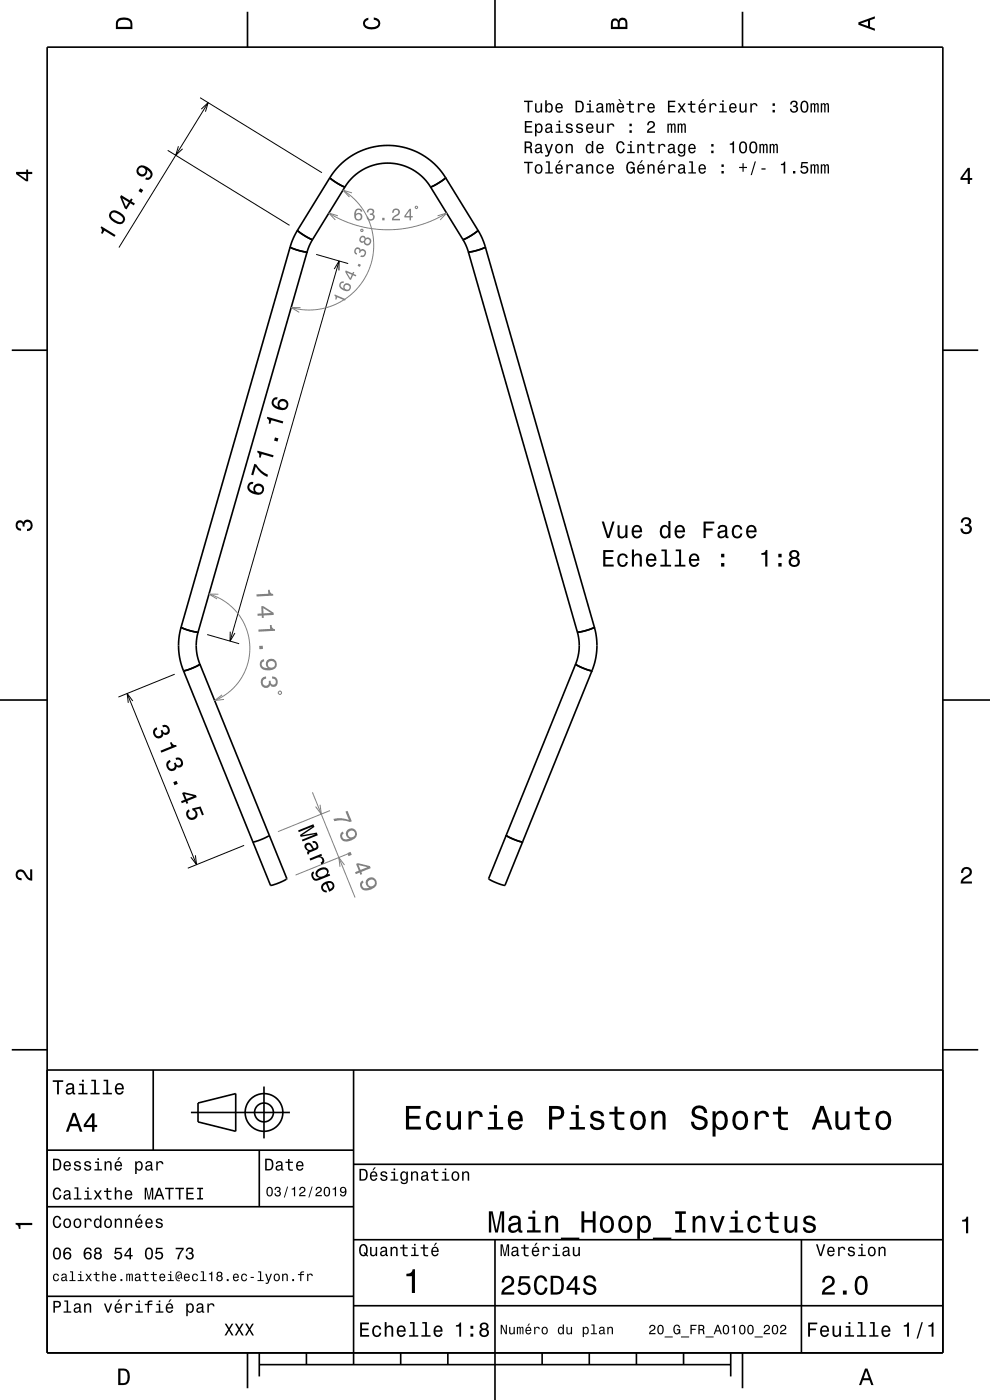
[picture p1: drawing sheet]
<svg xmlns="http://www.w3.org/2000/svg" width="210mm" height="297mm" viewBox="0 0 210 297" stroke-linecap="round" stroke-linejoin="round" font-family="sans-serif">
<g fill="none" stroke="#000" stroke-width=".21">
<path d="M35.6 31.9l25.8 15.9M37.8 31l-.5 1.9 1.4-1.3M42.4 20.7l25.9 15.9M42.7 23.1l1.5-1.3-.6 1.9M44.2 21.8l-19 30.7M67.1 54l6.8 1.9M70.9 57.1l1-1.7v2M71.9 55.4l-23.1 80.6M43.9 134.6l6.8 2M48.8 134v2l1-1.7M27 147.1l14.7 36.3M28.2 148.7l-1.2-1.6 .2 2"/>
<path d="M37.1 143l-12 4.9M51.8 179.3l-12 4.9M41.4 181.4l.3 2-1.2-1.6"/>
</g>
<path d="M70 172l-11 4.4M73.7 181.2l-11 4.4" fill="none" stroke="#808080" stroke-width=".21"/>
<g fill="none" stroke="#000" stroke-width=".35">
<path d="M10 10h190v277h-190zM52.5 2.5v7.5M105 0v10M157.5 2.5v7.5M70 37.7l1.6 1.2 1.6 .7M70 37.7l1.7 1.3 1.5 .6M70 37.7a14.4 14.4 0 0 1 24.5 0M70 37.7l-6.9 11.1M70 37.7h.1M73.2 39.6a10.7 10.7 0 0 1 18.1 0M73.2 39.6l-6.9 11.2M91.3 39.6l6.9 11.2"/>
<path d="M94.5 37.7h.1M94.5 37.7l6.9 11.1M94.5 37.7l-1.4 1.1-1.8 .8M61.5 52.4l1.9 .7 1.8 .3M61.5 52.4l1.8 .7 1.9 .3M61.5 52.4l-23.1 80.6M61.5 52.4h.1M63.1 48.9l1.6 1.2 1.6 .7M63.1 48.8l-.9 1.8-.7 1.8M63.1 48.8l1.5 1.2 1.7 .8M63.1 48.8v.1M65.2 53.4l-23.2 80.7"/>
<path d="M66.3 50.8l-1.1 2.6M98.2 50.8l1.1 2.6M99.3 53.4l23.2 80.7M101.4 48.8l-1.5 1.2-1.7 .8M101.4 48.8l.9 1.7 .6 1.9M101.4 48.8v.1M102.9 52.4l-1.6 .7-2 .3M102.9 52.4h.1M102.9 52.4l23.2 80.6M2.5 74.3h7.5M200 74.3h7.5M38.4 133l1.9 .8 1.7 .3"/>
<path d="M38.4 133l-.5 2.5v2.2l.3 2.5 .7 2.1M38.4 133l1.8 .8 1.8 .3M38.4 133h.1M42 134.1a10.4 10.4 0 0 0 .4 6.8M122.5 134.1a10.4 10.4 0 0 1-.4 6.8M126.1 133l-1.7 .7-1.9 .4M126.1 133l.4 2.4 .1 2.3-.3 2.4-.7 2.2M126.1 133h.1M0 148.5h10M38.9 142.3l14.7 36.3M42.4 140.9l-1.6 .9-1.9 .5M42.4 140.9l14.7 36.3"/>
<path d="M122.1 140.9l1.8 .9 1.7 .5M122.1 140.9l1.7 .9 1.8 .5M122.1 140.9l-18.4 45.5 1.6 .9 1.8 .5 18.5-45.5M200 148.5h10M57.1 177.2l-1.6 .9-1.9 .5M57.1 177.2l3.7 9.2-1.6 .9-1.8 .5-3.8-9.2M107.4 177.2l1.7 .9 1.8 .5-1.8-.5zM2.5 222.7h7.5M10 227h190M32.5 227v17M40.5 236h21M42 234l8-2v8l-8-2z"/>
<path d="M56 230.5v11M75 227v62.5M200 222.7h7.5M10 244h65M10 256h65M55 244v12M75 247h125M10 275h65M75 277h125M75 263h125M105 263v34M170 263v24"/>
<path d="M52.5 287v7.5M55 289.5h100M55 287v5M65 287v2.5M85 287v2.5M95 287v2.5M115 287v2.5M125 287v2.5M135 287v2.5M145 287v2.5M155 287v5M157.5 287v7.5"/>
<circle cx="56" cy="236" r="2"/>
<circle cx="56" cy="236" r="4"/>
</g>
<g fill="#000">
<path d="M25 4a2.2 2.2 0 0 0-.4 2.2h3.5v-1.2a1.42 1.42 0 0 0-1.8-1.3zM25.3 4.4a2.13 2.13 0 0 1 2.3 .3l.1 1h-2.7l.1-1z" fill-rule="evenodd"/>
<path d="M77.3 4.2l.8-.4v.4a.7 .7 0 0 0-.7 .5 .7 .7 0 0 0 .4 .8 1.7 1.7 0 0 0 2.5-.5 .9 .9 0 0 0-1-.8v-.5a1.24 1.24 0 0 1 1.4 1.1 1.24 1.24 0 0 1-1.1 1.4 2.22 2.22 0 0 1-2.5-.7l-.1-.5z" fill-rule="evenodd"/>
<path d="M129.8 4.2l-.2 .7v1.3h3.5v-1.4a.98 .98 0 0 0-.8-1 .98 .98 0 0 0-1.1 .6 .83 .83 0 0 0-1.4-.2zM130.1 4.5a.54 .54 0 0 1 .7-.1 .54 .54 0 0 1 .2 .6v.7h-1zM131.6 4.4a.62 .62 0 0 1 .7-.1 .62 .62 0 0 1 .4 .6v.8h-1.2z" fill-rule="evenodd"/>
<path d="M182.1 4.7v.6l3.5 1.2v-.4l-1-.4v-1.4l1-.4v-.4zM182.6 5l1.5-.5v1z" fill-rule="evenodd"/>
<path d="M3.4 36.5v.4l2.1 1.6h.5v-1.6h.8v-.4h-.8v-.5h-.4v.5zM4 36.9h1.6v1.1z" fill-rule="evenodd"/>
<path d="M205.3 35.6l-1.6 2.1v.5h1.6v.8h.4v-.8h.5v-.4h-.5v-2.2zM205.3 36.2v1.6h-1.1z" fill-rule="evenodd"/>
<path d="M21.5 48l-.2 .3a.78 .78 0 0 1 .1 1.1l.3 .2 .5-.7 2.1 1.3 .2-.3zM23.7 44.8a1.14 1.14 0 0 0-.1 1.9 2.29 2.29 0 0 0 2.4 .7 1.14 1.14 0 0 0 .1-1.9 2.3 2.3 0 0 0-2.4-.7zM23.6 45.4l.3-.3a2.37 2.37 0 0 1 2.2 1.4l-.3 .6a2.38 2.38 0 0 1-2.3-1.4zM25.7 41.4l-.2 .4 1 2.4 .3 .2 .8-1.3 .8 .5 .2-.4-.7-.5 .2-.4-.3-.2-.3 .4zM26 42.1l1.3 .8-.6 1zM29.7 39.9l-.3 .6 .6 .4 .4-.6zM29.5 35.2a1.15 1.15 0 0 0-.5 1.5 1.15 1.15 0 0 0 1.4 .7 1.15 1.15 0 0 0 .8-1.4 1.02 1.02 0 0 1 .6 1.4 .56 .56 0 0 1-.8 .2l-.2 .4a1.18 1.18 0 0 0 1.4-.5 1.18 1.18 0 0 0-.3-1.5 2.38 2.38 0 0 0-2.4-.8zM29.4 36.2a.75 .75 0 0 1 1.5 0 .75 .75 0 0 1-1.5 0z" fill-rule="evenodd"/>
<path d="M3.6 110.6a.86 .86 0 0 1 1.4 .2 1.06 1.06 0 0 1 1.2-.5 1.06 1.06 0 0 1 .7 1.2 1.1 1.1 0 0 1-1.2 1.2v-.5a.71 .71 0 0 0 .8-1 .71 .71 0 0 0-1.3-.1v.6h-.4a.61 .61 0 0 0-.3-.8 .61 .61 0 0 0-.8 .3 .61 .61 0 0 0 .2 .8l.6 .1v.5a1.15 1.15 0 0 1-1.2-.7 1.15 1.15 0 0 1 .3-1.3z" fill-rule="evenodd"/>
<path d="M52.7 102.6a1.36 1.36 0 0 0 .9 2.1 1.63 1.63 0 0 0 2.4-.6 1.15 1.15 0 0 0-1.2-1.5 1.15 1.15 0 0 0-.9 1.7 1.02 1.02 0 0 1-1-1.2 .58 .58 0 0 1 .7-.4l.1-.5h-.4zM54.1 103.8a.75 .75 0 0 1 1.5 0 .75 .75 0 0 1-1.5 0zM53.9 98.4l-.6 2.3 .4 .1 .6-1.8a5.2 5.2 0 0 0 2.4 2.2l.1-.5a5.3 5.3 0 0 1-2.5-2.2zM54.6 95.6v.3a.77 .77 0 0 1 .3 1.1l.4 .1 .2-.8 2.4 .7 .1-.4zM58.3 92.8l-.2 .7 .8 .2 .2-.7zM56.7 88.4l-.1 .4a.77 .77 0 0 1 .4 1l.3 .1 .3-.8 2.4 .7 .1-.4zM57.8 84.7a1.36 1.36 0 0 0 1 2.1 1.63 1.63 0 0 0 2.3-.7 1.15 1.15 0 0 0-1.2-1.5 1.15 1.15 0 0 0-.9 1.7 1.03 1.03 0 0 1-.9-1.1 .58 .58 0 0 1 .7-.5l.1-.4h-.4zM59.3 85.9a.75 .75 0 0 1 1.5 0 .75 .75 0 0 1-1.5 0z" fill-rule="evenodd"/>
<path d="M204.1 110a1.08 1.08 0 0 1 1.4-.2 1.08 1.08 0 0 1 .4 1.3l-.3 .3a1.06 1.06 0 0 1 .5 1.2 1.06 1.06 0 0 1-1.2 .7 1.1 1.1 0 0 1-1.2-1.2h.5a.71 .71 0 0 0 1 .8 .71 .71 0 0 0 .1-1.3h-.6v-.4a.61 .61 0 0 0 .8-.3 .61 .61 0 0 0-.2-.8 .61 .61 0 0 0-.9 .2l-.1 .6h-.5z" fill-rule="evenodd"/>
<path d="M32.8 154.5a1.21 1.21 0 0 0 0 1.8 1.21 1.21 0 0 0 1.7-.1l.1-.5a.9 .9 0 0 0 1.2-.1 .9 .9 0 0 0 .1-1.1 1.04 1.04 0 0 0-1.5-.6l.2 .4a.62 .62 0 0 1 .8 0 .62 .62 0 0 1 .1 .9 .62 .62 0 0 1-.9 .1l-.2-.5-.3 .2a.72 .72 0 0 1-.1 1 .72 .72 0 0 1-1-.1 .72 .72 0 0 1 .1-1l.3-.2-.2-.4zM34 159.2l.2 .5 3.3-1.4-.1-.3a.77 .77 0 0 1-1-.6l-.4 .2 .4 .7zM35.6 161.5a1.21 1.21 0 0 0 0 1.7 1.21 1.21 0 0 0 1.7 0l.1-.6a.9 .9 0 0 0 1.2 0 .9 .9 0 0 0 .1-1.2 1.04 1.04 0 0 0-1.5-.6l.2 .4a.62 .62 0 0 1 .8 0 .62 .62 0 0 1 .1 .9 .62 .62 0 0 1-.9 .1l-.2-.5-.3 .2a.72 .72 0 0 1-.1 1 .72 .72 0 0 1-1-.1 .72 .72 0 0 1 .1-1l.3-.2-.2-.4zM36.8 165.9l.2 .7 .7-.3-.2-.6zM38.6 168.2l.6 1.5-.8 .3 .2 .4 .8-.3 .2 .4 .3-.1-.2-.5 2-.8-.1-.4-2.6-.6zM39.2 168.5l1.8 .4-1.4 .6zM39.7 171.9a1.21 1.21 0 0 0 .1 1.8 1.21 1.21 0 0 0 1.8-.2 1.21 1.21 0 0 0-.2-1.7l.9-.2 .6 1.4 .3-.2-.7-1.7-1.8 .4 .2 .4a.8 .8 0 0 1 .6 1.1 .8 .8 0 0 1-1.1 .4 .8 .8 0 0 1-.2-1.3l-.1-.4z" fill-rule="evenodd"/>
<path d="M3.6 184.7a1.22 1.22 0 0 1 2 .8l.4 .5 .4 .3v-1.9h.4v2.4a1.8 1.8 0 0 1-1.7-1.4 .71 .71 0 0 0-.9-.5 .71 .71 0 0 0-.5 .9 .71 .71 0 0 0 .9 .5v.4a1.19 1.19 0 0 1-1.2-.6 1.19 1.19 0 0 1 .2-1.4z" fill-rule="evenodd"/>
<path d="M204.2 184.2a1.18 1.18 0 0 1 1.9 .3 1.18 1.18 0 0 1-1 1.7l-.5 .4-.3 .4h1.9v.4h-2.4a1.81 1.81 0 0 1 1.4-1.7 .71 .71 0 0 0 .5-.9 .71 .71 0 0 0-.9-.5 .71 .71 0 0 0-.5 .9h-.5z" fill-rule="evenodd"/>
<path d="M11.2 229.2v.3h.9v2.7h.4v-2.7h.9v-.3zM14.3 230l-.3 .5h.4a.47 .47 0 0 1 .6-.4 .47 .47 0 0 1 .3 .6l-.2 .1a.84 .84 0 0 0-1 .2 .84 .84 0 0 0 0 1.1 .9 .9 0 0 0 1.3-.2l.1 .2 .5 .1v-.3l-.3-.1v-.1v-1.2a.87 .87 0 0 0-.6-.7 .87 .87 0 0 0-.8 .2zM14.4 231.3l.9-.3a.66 .66 0 0 1-.1 .7 .66 .66 0 0 1-.8 .1zM16.8 229.9v.3h.6v1.6h-.8v.4h2v-.4h-.8v-1.9zM17.4 229.1v.4h.4v-.4zM19.4 229.1v.3h.6v2.4h-.8v.4h1.9v-.4h-.7v-2.7zM22 229.1v.3h.6v2.4h-.8v.4h1.9v-.4h-.7v-2.7zM24.6 230.1a1.32 1.32 0 0 0 .7 2.1 .9 .9 0 0 0 .9-.7h-.3l-.2 .3-.4 .1a.65 .65 0 0 1-.5-.8h1.5a1 1 0 0 0-.4-1.2 1 1 0 0 0-1.3 .2zM24.9 230.3a.57 .57 0 0 1 .7-.1 .57 .57 0 0 1 .3 .6h-1.1z" fill-rule="evenodd"/>
<path d="M86.1 234.6v5h3.2v-.6h-2.5v-1.7h2.2v-.6h-2.2v-1.5h2.4v-.6zM90.8 236.2a2.6 2.6 0 0 0 .5 3.4 1.59 1.59 0 0 0 2.3-1.4h-.6a.95 .95 0 0 1-.9 1 .95 .95 0 0 1-1-.9 1.59 1.59 0 0 1 .9-2.1 .86 .86 0 0 1 .9 .8h.7a1.56 1.56 0 0 0-1.1-1.3 1.56 1.56 0 0 0-1.7 .5zM94.8 235.8v2.5a1.27 1.27 0 0 0 .9 1.4 1.27 1.27 0 0 0 1.5-.7v.6h.6v-3.8h-.6v2.2a.92 .92 0 0 1-.6 1.1 .92 .92 0 0 1-1.2-.4v-2.9zM99.4 235.8v3.8h.6v-2.2a.95 .95 0 0 1 .5-1.1 .95 .95 0 0 1 1.2 .3l.1 .4h.6a1.28 1.28 0 0 0-1-1.4 1.28 1.28 0 0 0-1.4 .8v-.6zM103.8 235.9v.5h1v2.7h-1.3v.5h3.2v-.5h-1.3v-3.2zM104.8 234.4v.8h.6v-.8zM108.1 236.2a2.63 2.63 0 0 0 .5 3.4 1.58 1.58 0 0 0 2.2-1.1h-.6l-.3 .5-.5 .2a1.08 1.08 0 0 1-1-1.3h2.5a1.66 1.66 0 0 0-.7-2 1.66 1.66 0 0 0-2.1 .3zM108.6 236.5a.94 .94 0 0 1 1.2-.2 .94 .94 0 0 1 .5 1h-1.9zM116.5 234.6v5h.6v-2.1h.8a1.47 1.47 0 0 0 1.8-1.2 1.47 1.47 0 0 0-1.5-1.7zM117.1 235.2a1.6 1.6 0 0 1 1.8 .5 .86 .86 0 0 1 0 .9 .86 .86 0 0 1-.9 .3h-.9zM121.1 235.9v.5h1v2.7h-1.3v.5h3.3v-.5h-1.3v-3.2zM122.1 234.4v.8h.7v-.8zM125.6 235.9a1.08 1.08 0 0 0-.3 1.2 1.08 1.08 0 0 0 1 .7l1.1 .4a.57 .57 0 0 1 .2 .6 .57 .57 0 0 1-.5 .4 .96 .96 0 0 1-1.4-.8h-.6a1.6 1.6 0 0 0 1.3 1.4 1.6 1.6 0 0 0 1.7-.8 1.13 1.13 0 0 0-1-1.6l-1.1-.3-.2-.4a.87 .87 0 0 1 .9-.5 .87 .87 0 0 1 .8 .6h.6a1.4 1.4 0 0 0-2.1-1.1zM130.4 234.7v1.2h-1.1v.5h1.1v2.6l.2 .4 .4 .3h1.4v-.5a.98 .98 0 0 1-1.4-.5v-2.3h1.4v-.5h-1.4v-1.2zM134.1 236.2a2.56 2.56 0 0 0 .5 3.4 1.72 1.72 0 0 0 1.8-.2 1.72 1.72 0 0 0 .6-1.7 1.7 1.7 0 0 0-.9-1.9 1.7 1.7 0 0 0-2 .4zM134.6 236.6a.96 .96 0 0 1 1-.4 .96 .96 0 0 1 .7 .8 1.59 1.59 0 0 1-1 2.2 1.19 1.19 0 0 1-1-1.5zM138.2 235.8v3.8h.6v-2.2a.97 .97 0 0 1 .5-1.1 .97 .97 0 0 1 1.1 .1l.1 .8v2.4h.7v-2.5a1.27 1.27 0 0 0-.9-1.4 1.27 1.27 0 0 0-1.5 .6v-.5zM147.1 234.9a1.38 1.38 0 0 0-.3 1.5 1.38 1.38 0 0 0 1.3 .9 1.26 1.26 0 0 1 1.4 .9 1.15 1.15 0 0 1-1.3 .9 1.15 1.15 0 0 1-1-1.1h-.7a1.8 1.8 0 0 0 1.7 1.8 1.8 1.8 0 0 0 1.9-1.6 1.45 1.45 0 0 0-1.5-1.4 1.02 1.02 0 0 1-1.2-.9 .99 .99 0 0 1 1.1-.8 .99 .99 0 0 1 .8 1h.7a1.67 1.67 0 0 0-1-1.6 1.67 1.67 0 0 0-1.9 .4zM151.2 235.8v5.3h.6v-2.1a1.32 1.32 0 0 0 1.4 .7 1.32 1.32 0 0 0 1.1-1.1 2.43 2.43 0 0 0-.8-2.8 1.22 1.22 0 0 0-1.7 .5v-.5zM152.1 236.6a.89 .89 0 0 1 .9-.4 .89 .89 0 0 1 .7 .8 1.61 1.61 0 0 1-.9 2.2 1.19 1.19 0 0 1-1-1.5zM155.8 236.2a2.56 2.56 0 0 0 .5 3.4 1.72 1.72 0 0 0 1.8-.2 1.72 1.72 0 0 0 .6-1.7 1.7 1.7 0 0 0-.9-1.9 1.7 1.7 0 0 0-2 .4zM156.3 236.6a.96 .96 0 0 1 1-.4 .96 .96 0 0 1 .7 .8 1.59 1.59 0 0 1-1 2.2 1.19 1.19 0 0 1-1-1.5zM160.1 235.8v3.8h.6v-2.2a.95 .95 0 0 1 .5-1.1 .95 .95 0 0 1 1.2 .3l.1 .4h.6a1.28 1.28 0 0 0-1-1.4 1.28 1.28 0 0 0-1.4 .8v-.6zM165.1 234.7v1.2h-1.1v.5h1.1v2.6l.2 .4 .4 .3h1.4v-.5a.97 .97 0 0 1-1.4-.5v-2.3h1.4v-.5h-1.4v-1.2zM174 234.6l-1.8 5h.6l.6-1.5h2l.5 1.5h.7l-1.9-5zM174.4 235.3l.7 2.2h-1.5zM177.2 235.8v2.5a1.27 1.27 0 0 0 .9 1.4 1.27 1.27 0 0 0 1.5-.7v.6h.6v-3.8h-.6v2.2a.92 .92 0 0 1-.6 1.1 .92 .92 0 0 1-1.1-.4l-.1-2.9zM182.4 234.7v1.2h-1.1v.5h1.1v2.6l.2 .4 .4 .3h1.5v-.5a.97 .97 0 0 1-1.4-.5l-.1-2.3h1.5v-.5h-1.5v-1.2zM186.1 236.2a2.56 2.56 0 0 0 .6 3.4 1.72 1.72 0 0 0 1.8-.2 1.72 1.72 0 0 0 .6-1.7 1.7 1.7 0 0 0-.9-1.9 1.7 1.7 0 0 0-2.1 .4zM186.6 236.6a.96 .96 0 0 1 1-.4 .96 .96 0 0 1 .7 .8 1.59 1.59 0 0 1-.9 2.2 1.19 1.19 0 0 1-1.1-1.5z" fill-rule="evenodd"/>
<path d="M3.3 259.4h3.5v.5h-2.5v.8h-.3a.77 .77 0 0 0-.7-.9z" fill-rule="evenodd"/>
<path d="M11.3 245.8v2.5h.8a1.37 1.37 0 0 0 .7-2.2 1.56 1.56 0 0 0-1.5-.3zM11.6 246.1a.98 .98 0 0 1 1.1 .7 .98 .98 0 0 1-.6 1.2h-.5zM13.7 246.6a1.04 1.04 0 0 0-.2 1.2 1.04 1.04 0 0 0 1 .5l.5-.5h-.3l-.4 .3a.54 .54 0 0 1-.5-.7h1.3a.83 .83 0 0 0-.4-.9 .83 .83 0 0 0-1 .1zM13.9 246.7l.2-.1a.48 .48 0 0 1 .5 .1 .48 .48 0 0 1 .1 .5h-.9zM15.9 246.5l-.2 .1a.68 .68 0 0 0 .9 .9l.2 .1a.43 .43 0 0 1-.4 .5 .43 .43 0 0 1-.4-.4h-.3a.74 .74 0 0 0 .9 .7 .74 .74 0 0 0 .5-1l-1-.4a.38 .38 0 0 1 .3-.5 .38 .38 0 0 1 .4 .4h.3a.77 .77 0 0 0-1.2-.4zM18 246.5l-.1 .1a.68 .68 0 0 0 .9 .9l.2 .1a.43 .43 0 0 1-.4 .5 .43 .43 0 0 1-.5-.4h-.3a.74 .74 0 0 0 .9 .7 .74 .74 0 0 0 .5-1l-.9-.4a.38 .38 0 0 1 .3-.5 .38 .38 0 0 1 .4 .4h.3a.78 .78 0 0 0-1.3-.4zM20.2 246.4v.3h.5v1.3h-.7v.3h1.6v-.3h-.6v-1.6zM20.7 245.7v.4h.3v-.4zM22.2 246.4v1.9h.3v-1.1a.45 .45 0 0 1 .4-.6 .45 .45 0 0 1 .5 .5v1.2h.3v-1.3a.63 .63 0 0 0-.5-.7 .63 .63 0 0 0-.7 .4v-.3zM25.2 245.5l-.4 .6h.3l.5-.6zM24.5 246.6a1.04 1.04 0 0 0-.2 1.2 1.04 1.04 0 0 0 1.1 .5l.5-.5h-.4l-.4 .3a.54 .54 0 0 1-.5-.7h1.3a.83 .83 0 0 0-.4-.9 .83 .83 0 0 0-1 .1zM24.8 246.7l.1-.1a.48 .48 0 0 1 .5 .1 .48 .48 0 0 1 .2 .5h-1zM28.7 246.4v2.7h.3v-1.1a.66 .66 0 0 0 .7 .4 .66 .66 0 0 0 .5-.6 .91 .91 0 0 0 0-1.1 .91 .91 0 0 0-1-.3l-.2 .3v-.3zM29.1 246.8a.45 .45 0 0 1 .5-.2 .45 .45 0 0 1 .3 .4l.1 .3a.6 .6 0 0 1-.5 .8 .85 .85 0 0 1-.4-1.3zM31.1 246.5l-.2 .4h.3a.39 .39 0 0 1 .4-.3 .39 .39 0 0 1 .3 .5h-.1a.65 .65 0 0 0-1 .4 .65 .65 0 0 0 .6 .9l.6-.3 .1 .2h.4v-.2l-.2-.1v-1.1a.72 .72 0 0 0-.5-.6 .72 .72 0 0 0-.7 .2zM31.2 247.6l.8-.3a.55 .55 0 0 1-.2 .6 .55 .55 0 0 1-.6 .1zM33.1 246.4v1.9h.4v-1.1a.47 .47 0 0 1 .2-.6 .47 .47 0 0 1 .6 .2v.2h.4a.64 .64 0 0 0-.5-.7 .64 .64 0 0 0-.8 .4v-.3z" fill-rule="evenodd"/>
<path d="M11.4 258.2a1.45 1.45 0 0 0 .7 2.3 .94 .94 0 0 0 .9-1h-.3a.59 .59 0 0 1-.8 .7 1.3 1.3 0 0 1 .2-2l.3 .1 .2 .4h.4a.85 .85 0 0 0-.6-.8 .85 .85 0 0 0-1 .3zM13.6 258.7a1.04 1.04 0 0 0-.1 1.3 1.04 1.04 0 0 0 1.1 .5 1.04 1.04 0 0 0 .5-1.3 1.04 1.04 0 0 0-1.2-.7zM13.9 258.9a.48 .48 0 0 1 .5-.1 .48 .48 0 0 1 .3 .4 .66 .66 0 0 1 0 .7 .66 .66 0 0 1-.7 .3 .97 .97 0 0 1-.1-1.3zM15.8 258.7a1.04 1.04 0 0 0-.2 1.3 1.04 1.04 0 0 0 1.2 .5 1.04 1.04 0 0 0 .5-1.3 1.04 1.04 0 0 0-1.2-.7zM16 258.9a.48 .48 0 0 1 .6-.1 .48 .48 0 0 1 .3 .4 .66 .66 0 0 1 0 .7 .66 .66 0 0 1-.7 .3 .97 .97 0 0 1-.2-1.3zM18 258.5v2h.3v-1.1a.47 .47 0 0 1 .2-.6 .47 .47 0 0 1 .6 .2l.1 .1h.3a.64 .64 0 0 0-.5-.6 .64 .64 0 0 0-.7 .4v-.4zM20.1 258.7a1.07 1.07 0 0 0-.2 1.1 1.07 1.07 0 0 0 .9 .7l.4-.3v.3h.3v-2.6h-.3v.9a.64 .64 0 0 0-1.1-.1zM20.4 258.9a.44 .44 0 0 1 .4-.1 .44 .44 0 0 1 .4 .4 .65 .65 0 0 1 0 .7 .65 .65 0 0 1-.7 .3 .98 .98 0 0 1-.1-1.3zM22.3 258.7a1.04 1.04 0 0 0-.1 1.3 1.04 1.04 0 0 0 1.1 .5 1.04 1.04 0 0 0 .5-1.3 1.04 1.04 0 0 0-1.2-.7zM22.5 258.9a.48 .48 0 0 1 .6-.1 .48 .48 0 0 1 .3 .4 .66 .66 0 0 1 0 .7 .66 .66 0 0 1-.7 .3 .97 .97 0 0 1-.2-1.3zM24.3 258.5v2h.4v-1.1a.45 .45 0 0 1 .3-.7 .45 .45 0 0 1 .5 .6v1.2h.4v-1.3a.63 .63 0 0 0-.5-.7 .63 .63 0 0 0-.7 .3v-.3zM26.5 258.5v2h.3v-1.1a.45 .45 0 0 1 .4-.7 .45 .45 0 0 1 .5 .6v1.2h.3v-1.3a.63 .63 0 0 0-.4-.7 .63 .63 0 0 0-.8 .3v-.3zM29.5 257.7l-.3 .6h.2l.5-.6zM28.9 258.7a1.04 1.04 0 0 0-.2 1.2 1.04 1.04 0 0 0 1 .6l.5-.6h-.3l-.4 .4a.54 .54 0 0 1-.5-.7h1.2a.83 .83 0 0 0-.3-1 .83 .83 0 0 0-1 .1zM29.1 258.9l.1-.1a.48 .48 0 0 1 .5 .1 .48 .48 0 0 1 .2 .4h-.9zM31 258.7a1.04 1.04 0 0 0-.2 1.2 1.04 1.04 0 0 0 1.1 .6l.5-.6h-.3a.49 .49 0 0 1-.7 .3 .49 .49 0 0 1-.3-.6h1.3a.83 .83 0 0 0-.3-1 .83 .83 0 0 0-1.1 .1zM31.3 258.9l.1-.1a.48 .48 0 0 1 .5 .1 .48 .48 0 0 1 .2 .4h-1zM33.2 258.6l-.1 .2a.69 .69 0 0 0 .8 .9l.3 .1a.43 .43 0 0 1-.4 .5 .43 .43 0 0 1-.5-.4h-.3a.74 .74 0 0 0 .9 .7 .74 .74 0 0 0 .5-1.1l-1-.3a.38 .38 0 0 1 .3-.5 .38 .38 0 0 1 .5 .3h.3a.78 .78 0 0 0-1.3-.4z" fill-rule="evenodd"/>
<path d="M11.4 252.2a1.45 1.45 0 0 0 .7 2.3 .94 .94 0 0 0 .9-1h-.3a.58 .58 0 0 1-.8 .7 1.49 1.49 0 0 1 0-1.9 .51 .51 0 0 1 .7 .4h.4a.85 .85 0 0 0-.6-.8 .85 .85 0 0 0-1 .3zM13.7 252.6l-.2 .5h.3a.39 .39 0 0 1 .5-.4 .39 .39 0 0 1 .3 .6h-.2a.65 .65 0 0 0-.9 .4 .65 .65 0 0 0 .5 .8l.7-.3v.2l.4 .1v-.3h-.1l-.1-1.1a.72 .72 0 0 0-.4-.6 .72 .72 0 0 0-.8 .1zM13.8 253.7l.8-.2a.55 .55 0 0 1-.1 .6 .55 .55 0 0 1-.7 .1zM15.8 251.9v.2h.5v2.1h-.6v.3h1.6v-.3h-.7v-2.3zM18 252.6v.3h.5v1.3h-.7v.3h1.7v-.3h-.7v-1.6zM18.5 251.9v.3h.3v-.3zM19.9 252.5l.6 1-.6 1h.3l.5-.8 .6 .8h.3l-.7-1 .7-1h-.4l-.4 .7-.5-.7zM22.6 252v.6h-.5v.3h.5v1.3a.75 .75 0 0 0 1 .3v-.3a.48 .48 0 0 1-.7-.2v-1.1h.7v-.3h-.7v-.6zM24.3 251.9v2.6h.4v-1.1a.45 .45 0 0 1 .3-.7 .45 .45 0 0 1 .5 .6v1.2h.4v-1.3a.63 .63 0 0 0-.5-.7 .63 .63 0 0 0-.7 .3v-.9zM26.7 252.7a1.04 1.04 0 0 0-.2 1.2 1.04 1.04 0 0 0 1 .6l.5-.6h-.3l-.4 .4a.54 .54 0 0 1-.5-.7h1.3a.83 .83 0 0 0-.4-1 .83 .83 0 0 0-1 .1zM26.9 252.9l.2-.1a.47 .47 0 0 1 .5 .1 .47 .47 0 0 1 .1 .4h-.9zM30.7 252v2.5h.3v-2.3l.4 2.3h.4l.4-2.3v2.3h.3v-2.5h-.4l-.5 2.2-.5-2.2zM33.6 252l-.9 2.5h.3l.3-.8h1l.2 .8h.4l-.9-2.5zM33.8 252.3l.4 1.1h-.8zM35 252v.3h.8v2.2h.3v-2.2h.8v-.3zM37.2 252v.3h.7v2.2h.4v-2.2h.7v-.3zM39.5 252v2.5h1.6v-.3h-1.3v-.9h1.2v-.3h-1.2v-.7h1.3v-.3zM41.8 252v.3h.5v1.9h-.5v.3h1.3v-.3h-.5v-1.9h.5v-.3z" fill-rule="evenodd"/>
<path d="M15.4 236.1l-1.4 4h.5l.4-1.2h1.6l.5 1.2h.5l-1.5-4zM15.7 236.7l.7 1.7h-1.3zM19.5 236.2l-1.7 2.4v.5h1.7v1h.5v-1h.6v-.5h-.6v-2.4zM19.5 236.9v1.7h-1.3z" fill-rule="evenodd"/>
<path d="M56.7 252a1.16 1.16 0 0 0 .5 1.8 1.16 1.16 0 0 0 .5-1.8 .63 .63 0 0 0-1 0zM57 252.1l.2-.1a.98 .98 0 0 1 0 1.6l-.2-.1-.2-.4v-.6zM58.4 251.9l-.2 .5h.3a.35 .35 0 0 1 .2-.4 .35 .35 0 0 1 .5 .1 .35 .35 0 0 1-.2 .5h-.2v.2a.42 .42 0 0 1 .5 .4 .42 .42 0 0 1-.5 .5 .42 .42 0 0 1-.3-.6h-.3a.66 .66 0 0 0 .9 .7 .66 .66 0 0 0 .2-1.1 .58 .58 0 0 0 0-.9 .58 .58 0 0 0-.9 .1zM60.9 251.7l-.7 2.3h.2l.7-2.3zM61.9 252.1v.3h.4v1.4h.3v-2zM63.7 251.9l-.2 .6h.2a.4 .4 0 0 1 .3-.5 .4 .4 0 0 1 .5 .3 .4 .4 0 0 1-.3 .5l-.1 .1a.93 .93 0 0 0-.7 .9h1.4v-.3h-1.1l.5-.4a.67 .67 0 0 0 .5-1 .67 .67 0 0 0-1-.2zM66.1 251.7l-.7 2.3h.2l.7-2.3zM67.1 251.9l-.2 .6h.3a.4 .4 0 0 1 .3-.5 .4 .4 0 0 1 .5 .3 .4 .4 0 0 1-.3 .5l-.2 .1a.94 .94 0 0 0-.6 .9h1.4v-.3h-1.1l.5-.4a.67 .67 0 0 0 .5-1 .67 .67 0 0 0-1.1-.2zM68.8 252a1.16 1.16 0 0 0 .5 1.8 1.16 1.16 0 0 0 .5-1.8 .63 .63 0 0 0-1 0zM69.1 252.1l.2-.1a.98 .98 0 0 1 0 1.6l-.2-.1-.2-.4v-.6zM70.6 252.1v.3h.4v1.4h.3v-2zM72.3 252a.66 .66 0 0 0 0 .9 .66 .66 0 0 0 .9 0 .58 .58 0 0 1-.5 .7l-.2-.1-.1-.2h-.3a.7 .7 0 0 0 .9 .5 .7 .7 0 0 0 .5-.8 .81 .81 0 0 0-.2-1 .81 .81 0 0 0-1 0zM72.4 252.4a.43 .43 0 0 1 .8 0 .43 .43 0 0 1-.8 0z" fill-rule="evenodd"/>
<path d="M56.2 245.8v2.5h.9a1.37 1.37 0 0 0 .7-2.2 1.55 1.55 0 0 0-1.6-.3zM56.6 246.1a.98 .98 0 0 1 1.1 .7 .98 .98 0 0 1-.6 1.2h-.5zM58.7 246.5l-.2 .4h.3a.39 .39 0 0 1 .5-.3 .39 .39 0 0 1 .3 .5h-.2a.65 .65 0 0 0-.9 .4 .65 .65 0 0 0 .5 .9l.7-.3v.2h.4v-.2l-.1-.1-.1-1.1a.72 .72 0 0 0-.4-.6 .72 .72 0 0 0-.8 .2zM58.8 247.6l.8-.3a.55 .55 0 0 1-.1 .6 .55 .55 0 0 1-.7 .1zM61.1 245.9v.5h-.5v.3h.5v1.3a.75 .75 0 0 0 1 .4v-.3l-.6-.1-.1-.4v-.9h.7v-.3h-.7v-.5zM63 246.6a1.04 1.04 0 0 0-.2 1.2 1.04 1.04 0 0 0 1.1 .5l.5-.5h-.4l-.4 .3a.54 .54 0 0 1-.5-.7h1.3a.83 .83 0 0 0-.4-.9 .83 .83 0 0 0-1 .1zM63.3 246.7l.1-.1a.47 .47 0 0 1 .5 .1 .47 .47 0 0 1 .2 .5h-1z" fill-rule="evenodd"/>
<path d="M76.2 248v2.5h.9a1.37 1.37 0 0 0 .7-2.2 1.58 1.58 0 0 0-1.6-.3zM76.6 248.3a.98 .98 0 0 1 1.1 .7 .98 .98 0 0 1-.6 1.2h-.5zM79.4 247.7l-.4 .6h.2l.5-.6zM78.7 248.7a1.04 1.04 0 0 0-.2 1.2 1.04 1.04 0 0 0 1 .6l.5-.6h-.3l-.4 .4a.54 .54 0 0 1-.5-.7h1.3a.83 .83 0 0 0-.4-1 .83 .83 0 0 0-1 .1zM78.9 248.9l.2-.1a.47 .47 0 0 1 .5 .1 .47 .47 0 0 1 .1 .4h-.9zM80.9 248.6l-.2 .2a.69 .69 0 0 0 .9 .9l.2 .1a.43 .43 0 0 1-.4 .5 .43 .43 0 0 1-.4-.4h-.3a.74 .74 0 0 0 .9 .7 .74 .74 0 0 0 .5-1.1l-1-.3a.38 .38 0 0 1 .3-.5 .38 .38 0 0 1 .4 .4l.3-.1a.78 .78 0 0 0-1.2-.4zM83 248.6v.3h.5v1.3h-.7v.3h1.7v-.3h-.7v-1.6zM83.5 247.9v.3h.3v-.3zM85.1 248.7a1.06 1.06 0 0 0-.2 1.1 1.06 1.06 0 0 0 .9 .7l.4-.3a.52 .52 0 0 1-.2 .7 .52 .52 0 0 1-.7-.3h-.3a.78 .78 0 0 0 .9 .6 .78 .78 0 0 0 .6-.8v-1.9h-.3v.3l-.2-.2a.64 .64 0 0 0-.9 .1zM85.4 248.9a.45 .45 0 0 1 .4-.1 .45 .45 0 0 1 .4 .4 .65 .65 0 0 1 0 .7 .65 .65 0 0 1-.7 .3l-.2-.4zM87.2 248.5v2h.3v-1.1a.45 .45 0 0 1 .3-.6 .45 .45 0 0 1 .5 .2l.1 1.5h.3v-1.3a.63 .63 0 0 0-.5-.7 .63 .63 0 0 0-.7 .3v-.3zM89.6 248.6l-.2 .5h.3a.39 .39 0 0 1 .4-.4 .39 .39 0 0 1 .3 .6h-.1a.65 .65 0 0 0-1 .4 .65 .65 0 0 0 .6 .8l.6-.3 .1 .2 .4 .1v-.3h-.2v-1.1a.73 .73 0 0 0-1.2-.5zM89.7 249.7l.8-.2a.55 .55 0 0 1-.2 .6 .55 .55 0 0 1-.6 .1zM91.9 248v.6h-.5v.3h.5l.1 1.3a.75 .75 0 0 0 1 .3v-.3l-.7-.1v-.3v-.9h.7v-.3h-.7v-.6zM93.8 248.6v.3h.5v1.3h-.6v.3h1.6v-.3h-.6v-1.6zM94.3 247.9v.3h.4v-.3zM96 248.7a1.04 1.04 0 0 0-.2 1.3 1.04 1.04 0 0 0 1.2 .5 1.04 1.04 0 0 0 .4-1.3 1.04 1.04 0 0 0-1.2-.7zM96.2 248.9a.48 .48 0 0 1 .5-.1 .48 .48 0 0 1 .4 .4 .66 .66 0 0 1 0 .7 .66 .66 0 0 1-.7 .3 .97 .97 0 0 1-.2-1.3zM98 248.5v2h.3v-1.1a.49 .49 0 0 1 .3-.6 .49 .49 0 0 1 .5 .1l.1 1.6h.3v-1.3a.63 .63 0 0 0-.4-.7 .63 .63 0 0 0-.8 .3v-.3z" fill-rule="evenodd"/>
<path d="M11.4 265a1.44 1.44 0 0 0 .7 2.2 1.45 1.45 0 0 0 .6-2.2 .79 .79 0 0 0-1.3 0zM11.8 265h.5a1.69 1.69 0 0 1 0 1.9h-.5a1.69 1.69 0 0 1 0-1.9zM13.8 264.8a1.72 1.72 0 0 0 .1 2.3 .83 .83 0 0 0 1.1-.2 .83 .83 0 0 0-.1-1.1 .83 .83 0 0 0-1.2 0 .74 .74 0 0 1 .6-.9l.4 .1 .1 .3h.3a.8 .8 0 0 0-.5-.6 .8 .8 0 0 0-.8 .1zM13.7 266.4a.55 .55 0 0 1 1.1 0 .55 .55 0 0 1-1.1 0zM18.1 264.8a1.72 1.72 0 0 0 .1 2.3 .83 .83 0 0 0 1.1-.2 .83 .83 0 0 0-.1-1.1 .83 .83 0 0 0-1.1 0 .74 .74 0 0 1 .6-.9l.3 .1 .1 .3h.4a.8 .8 0 0 0-.6-.6 .8 .8 0 0 0-.8 .1zM18.1 266.4a.53 .53 0 0 1 1 0 .53 .53 0 0 1-1 0zM20.2 264.8l-.2 .2a.57 .57 0 0 0 .3 .8 .78 .78 0 0 0-.1 1.2 .78 .78 0 0 0 1.1 0 .78 .78 0 0 0-.1-1.2 .68 .68 0 0 0 .2-1 .68 .68 0 0 0-1-.1zM20.2 266.5a.55 .55 0 0 1 1.1 0 .55 .55 0 0 1-1.1 0zM20.3 265.3a.45 .45 0 0 1 .9 0 .45 .45 0 0 1-.9 0zM24.5 264.7l-.2 1.3h.3a.57 .57 0 0 1 .8-.1 .57 .57 0 0 1 0 .9 .57 .57 0 0 1-.9-.3h-.3a.86 .86 0 0 0 1.1 .7 .86 .86 0 0 0 .6-1.1 .86 .86 0 0 0-1.3-.4l.1-.7h1.1v-.3zM27.5 264.7l-1.1 1.5v.3h1.1v.7h.3v-.7h.3v-.3h-.3v-1.5zM27.5 265.1v1.1h-.8zM31 265a1.44 1.44 0 0 0 .6 2.2 1.45 1.45 0 0 0 .6-2.2 .79 .79 0 0 0-1.2 0zM31.4 265h.4a1.69 1.69 0 0 1 0 1.9h-.4a1.69 1.69 0 0 1 0-1.9zM33.1 264.7l-.2 1.3h.3a.57 .57 0 0 1 .9-.1 .57 .57 0 0 1 0 .9 .57 .57 0 0 1-.9-.3h-.3a.86 .86 0 0 0 1 .8 .86 .86 0 0 0 .6-1.2 .86 .86 0 0 0-1.2-.4l.1-.7h1.1v-.3zM37.3 264.7v.3h1.3a3.7 3.7 0 0 0-1 2.2h.4a3.8 3.8 0 0 1 1-2.2v-.3zM39.6 264.8l-.2 .7h.3a.44 .44 0 0 1 .3-.6 .44 .44 0 0 1 .6 .2 .44 .44 0 0 1-.2 .6h-.3v.3a.51 .51 0 0 1 .6 .3 .51 .51 0 0 1-.3 .7 .51 .51 0 0 1-.7-.4v-.2h-.3a.84 .84 0 0 0 1.1 .8 .84 .84 0 0 0 .4-1.3l-.2-.1a.72 .72 0 0 0 0-1.1 .72 .72 0 0 0-1.1 .1z" fill-rule="evenodd"/>
<path d="M11.3 276v2.5h.4v-1.1a.96 .96 0 0 0 1.2-.7 .67 .67 0 0 0-.7-.7zM11.7 276.3h.4a.43 .43 0 0 1 .5 .4 .43 .43 0 0 1-.5 .4h-.4zM13.6 275.9v.3h.5v2h-.6v.3h1.6v-.3h-.6v-2.3zM15.9 276.6l-.2 .5h.3a.39 .39 0 0 1 .5-.4 .39 .39 0 0 1 .2 .6h-.1a.65 .65 0 0 0-.9 .4 .65 .65 0 0 0 .5 .8l.6-.3 .1 .2 .4 .1v-.3h-.2v-1.1a.73 .73 0 0 0-1.2-.5zM16 277.7l.8-.2a.55 .55 0 0 1-.2 .6 .55 .55 0 0 1-.6 .1zM17.8 276.5v2h.4v-1.1a.45 .45 0 0 1 .2-.6 .45 .45 0 0 1 .6 .2v1.5h.3v-1.3a.63 .63 0 0 0-.4-.7 .63 .63 0 0 0-.8 .3v-.3zM22 276.5l.8 2h.3l.7-2h-.3l-.6 1.6-.5-1.6zM25.2 275.7l-.4 .6h.3l.5-.6zM24.5 276.7a1.04 1.04 0 0 0-.2 1.2 1.04 1.04 0 0 0 1.1 .6l.5-.6h-.4l-.4 .4a.54 .54 0 0 1-.5-.7h1.3a.83 .83 0 0 0-.4-1 .83 .83 0 0 0-1 .1zM24.8 276.9l.1-.1a.48 .48 0 0 1 .5 .1 .48 .48 0 0 1 .2 .4h-1zM26.6 276.5v2h.4v-1.1a.47 .47 0 0 1 .2-.6 .47 .47 0 0 1 .6 .2v.1h.4a.64 .64 0 0 0-.5-.6 .64 .64 0 0 0-.8 .4v-.4zM28.8 276.6v.3h.5v1.3h-.6v.3h1.6v-.3h-.6v-1.6zM29.3 275.9v.3h.4v-.3zM30.7 276.6v.3h.6v1.6h.3v-1.6h.7v-.3h-.7v-.3l.7-.1v-.3a.68 .68 0 0 0-.7 0 .68 .68 0 0 0-.3 .7zM33.2 276.6v.3h.5v1.3h-.7v.3h1.6v-.3h-.6v-1.6zM33.7 275.9v.3h.3v-.3zM36.1 275.7l-.4 .6h.2l.5-.6zM35.4 276.7a1.04 1.04 0 0 0-.2 1.2 1.04 1.04 0 0 0 1 .6l.5-.6h-.3l-.4 .4a.54 .54 0 0 1-.5-.7h1.2a.83 .83 0 0 0-.3-1 .83 .83 0 0 0-1 .1zM35.6 276.9l.2-.1a.47 .47 0 0 1 .5 .1 .47 .47 0 0 1 .1 .4h-.9zM39.5 276.5v2.7h.3v-1a.66 .66 0 0 0 .7 .3 .66 .66 0 0 0 .6-.6 .91 .91 0 0 0 0-1 .91 .91 0 0 0-1-.3l-.3 .2v-.3zM40 276.9a.45 .45 0 0 1 .5-.1 .45 .45 0 0 1 .3 .4v.3a.6 .6 0 0 1-.5 .8 .84 .84 0 0 1-.3-1.4zM41.9 276.6l-.2 .5h.3a.39 .39 0 0 1 .5-.4 .39 .39 0 0 1 .2 .6h-.1a.65 .65 0 0 0-.9 .4 .65 .65 0 0 0 .5 .8l.6-.3 .1 .2 .4 .1v-.3h-.2v-1.1a.73 .73 0 0 0-1.2-.5zM42 277.7l.8-.2a.55 .55 0 0 1-.1 .6 .55 .55 0 0 1-.7 .1zM44 276.5v2h.3v-1.1a.47 .47 0 0 1 .3-.6 .47 .47 0 0 1 .6 .2v.1h.3a.64 .64 0 0 0-.5-.6 .64 .64 0 0 0-.7 .4v-.4z" fill-rule="evenodd"/>
<path d="M11.4 270.4a.83 .83 0 0 0-.1 1 .83 .83 0 0 0 .8 .4l.4-.6h-.2l-.3 .4a.58 .58 0 0 1-.5-.6 .58 .58 0 0 1 .5-.6l.3 .3h.2a.62 .62 0 0 0-.4-.5 .62 .62 0 0 0-.7 .2zM13.2 270.3l-.2 .4h.2a.32 .32 0 0 1 .4-.3 .32 .32 0 0 1 .2 .4 .61 .61 0 0 0-.7 .2 .61 .61 0 0 0 0 .7 .6 .6 0 0 0 .8-.1l.1 .1 .3 .1-.1-.2-.1-1a.58 .58 0 0 0-.3-.4 .58 .58 0 0 0-.6 .1zM13.3 271.2l.6-.2v.2a.34 .34 0 0 1-.3 .4 .34 .34 0 0 1-.4-.4zM14.8 269.7v.2h.4v1.7h-.5v.2h1.3v-.2h-.5v-1.9zM16.6 270.3v.2h.4v1.1h-.5v.2h1.3v-.2h-.5v-1.3zM17 269.7v.3h.3v-.3zM18.1 270.2l.5 .8-.5 .8h.3l.4-.6 .4 .6h.3l-.5-.8 .5-.8h-.3l-.4 .6-.4-.6zM20.3 269.8v.5h-.5v.2h.5v1a.6 .6 0 0 0 .8 .3v-.2l-.5-.1-.1-.3v-.7h.6v-.2h-.6v-.5zM21.7 269.7v2.1h.2l.1-1.1 .3-.3 .3 .2v1.2h.3v-1a.5 .5 0 0 0-.4-.6 .5 .5 0 0 0-.6 .3v-.8zM23.5 270.4a.83 .83 0 0 0-.1 .9 .83 .83 0 0 0 .8 .5l.4-.5-.7 .3-.3-.5h1.1v-.1a.64 .64 0 0 0-.4-.8 .64 .64 0 0 0-.8 .2zM23.7 270.5l.5-.1 .2 .5h-.8zM25.5 271.3v.5h.4v-.5zM26.8 270.2v1.6h.2v-1.2l.2-.2 .2 .2v1.2h.2v-1.2l.2-.2 .2 .3v1.1h.2v-1.3l-.2-.3-.4 .2-.3-.2-.3 .2v-.2zM28.8 270.3l-.2 .4h.3a.32 .32 0 0 1 .3-.3 .32 .32 0 0 1 .3 .4 .61 .61 0 0 0-.8 .2 .61 .61 0 0 0 0 .7 .6 .6 0 0 0 .8-.1l.1 .1 .3 .1-.1-.2v-1a.58 .58 0 0 0-.4-.4 .58 .58 0 0 0-.6 .1zM28.9 271.2l.6-.2v.2a.34 .34 0 0 1-.3 .4 .34 .34 0 0 1-.4-.4zM30.7 269.8v.5h-.4v.2h.4v1a.6 .6 0 0 0 .8 .3v-.2l-.5-.1-.1-.3v-.7h.6v-.2h-.6v-.5zM32.4 269.8v.5h-.4v.2h.4v1a.6 .6 0 0 0 .9 .3v-.2l-.6-.1v-.3v-.7h.6v-.2h-.6v-.5zM34 270.4a.83 .83 0 0 0-.2 .9 .83 .83 0 0 0 .8 .5l.4-.5-.7 .3-.3-.5h1.1v-.1a.64 .64 0 0 0-.4-.8 .64 .64 0 0 0-.7 .2zM34.2 270.5l.4-.1 .2 .5h-.8zM35.7 270.3v.2h.4v1.1h-.5v.2h1.3v-.2h-.6v-1.3zM36.1 269.7v.3h.2v-.3zM37.5 269.9a1.51 1.51 0 0 0 .1 1.9h.6v-.2a.49 .49 0 0 1-.7-.4 .96 .96 0 0 1 .4-1.3l.4 .1 .1 .3a.65 .65 0 0 0-.7 .9l.3 .1 .4-.2v.1l.3 .1-.1-.3a.96 .96 0 0 0-.6-1.3zM37.9 270.7l.5-.2-.1 .5-.4 .1zM39.2 270.4a.83 .83 0 0 0-.2 .9 .83 .83 0 0 0 .8 .5l.4-.5-.7 .3-.2-.5h1v-.1a.64 .64 0 0 0-.4-.8 .64 .64 0 0 0-.7 .2zM39.4 270.5l.4-.1 .2 .5h-.7zM40.9 270.4a.83 .83 0 0 0-.1 1 .83 .83 0 0 0 .8 .4l.4-.6h-.2l-.3 .4a.58 .58 0 0 1-.5-.6 .58 .58 0 0 1 .5-.6l.2 .3h.3a.63 .63 0 0 0-.4-.5 .63 .63 0 0 0-.7 .2zM42.6 269.7v.2h.4v1.7h-.5v.2h1.3v-.2h-.5v-1.9zM44.3 270.1v.3h.5v1.4h.2v-2zM46.1 269.9l-.1 .5 .2 .3a.62 .62 0 0 0-.1 .9 .62 .62 0 0 0 .9 0 .62 .62 0 0 0-.1-.9 .55 .55 0 0 0 .2-.8 .55 .55 0 0 0-.8-.1zM46.2 271.2a.41 .41 0 0 1 .8 0 .41 .41 0 0 1-.8 0zM46.2 270.3a.35 .35 0 0 1 .7 0 .35 .35 0 0 1-.7 0zM48.1 271.3v.5h.4v-.5zM49.6 270.4a.83 .83 0 0 0-.2 .9 .83 .83 0 0 0 .8 .5l.4-.5-.7 .3-.2-.5h1v-.1a.64 .64 0 0 0-.4-.8 .64 .64 0 0 0-.7 .2zM49.8 270.5l.4-.1 .2 .5h-.7zM51.3 270.4a.83 .83 0 0 0-.1 1 .83 .83 0 0 0 .8 .4l.4-.6h-.2l-.3 .4a.58 .58 0 0 1-.5-.6 .58 .58 0 0 1 .5-.6l.3 .3h.2a.62 .62 0 0 0-.4-.5 .62 .62 0 0 0-.7 .2zM53.2 270.9v.2h.7v-.2zM54.7 269.7v.2h.4v1.7h-.5v.2h1.3v-.2h-.5v-1.9zM56.3 270.2l.6 1.7-.2 .2h-.4v.3h.5l.2-.2 .7-2h-.3l-.4 1.3-.5-1.3zM58.2 270.4a.83 .83 0 0 0-.1 1 .83 .83 0 0 0 .9 .4 .79 .79 0 0 0 .3-1.1 .79 .79 0 0 0-1.1-.3zM58.4 270.6l.1-.2a.56 .56 0 0 1 .6 .6 .56 .56 0 0 1-.6 .6l-.2-.3zM59.8 270.2v1.6h.3v-1.1l.4-.3 .3 .2v1.2h.2v-1a.51 .51 0 0 0-.3-.6 .51 .51 0 0 0-.6 .3v-.3zM62 271.3v.5h.4v-.5zM63.2 270.3v.2h.5v1.3h.2v-1.3h.6v-.2h-.6l.1-.3 .5-.1v-.2h-.3a.46 .46 0 0 0-.5 .6zM65.1 270.2v1.6h.3l.1-1.3 .4-.1 .2 .3h.3a.51 .51 0 0 0-.4-.5 .51 .51 0 0 0-.6 .3v-.3z" fill-rule="evenodd"/>
<path d="M76.4 264.2a1.45 1.45 0 0 0 .7 2.3l.5-.2 .3 .3 .2-.2-.3-.3a1.53 1.53 0 0 0-.5-2.2l-.6 .1zM76.8 264.3l.3-.1a1.2 1.2 0 0 1 .5 1.6l-.3-.2-.2 .2 .3 .3a.46 .46 0 0 1-.7-.1 1.62 1.62 0 0 1 .1-1.7zM78.5 264.5v1.3a.63 .63 0 0 0 .4 .7 .63 .63 0 0 0 .8-.3v.3h.3v-2h-.3v1.2a.46 .46 0 0 1-.3 .5 .46 .46 0 0 1-.6-.2v-1.5zM80.9 264.6l-.2 .5h.3a.39 .39 0 0 1 .5-.4 .39 .39 0 0 1 .2 .6h-.1a.65 .65 0 0 0-.9 .4 .65 .65 0 0 0 .5 .8l.6-.3 .1 .2 .4 .1v-.3h-.2v-1.2a.72 .72 0 0 0-.5-.5 .72 .72 0 0 0-.7 .1zM81 265.7l.8-.2a.55 .55 0 0 1-.2 .6 .55 .55 0 0 1-.6 .1zM82.8 264.5v2h.4v-1.1a.45 .45 0 0 1 .2-.6 .45 .45 0 0 1 .6 .2v1.5h.3v-1.3a.63 .63 0 0 0-.4-.7 .63 .63 0 0 0-.8 .3v-.3zM85.4 264v.6h-.5v.3h.5l.1 1.3a.75 .75 0 0 0 1 .3v-.3a.49 .49 0 0 1-.7-.2v-1.1h.7v-.3h-.7v-.6zM87.3 264.6v.3h.5v1.3h-.6v.3h1.6v-.3h-.6v-1.6zM87.8 263.9v.3h.4v-.3zM89.8 264v.6h-.6v.3h.6v1.3a.75 .75 0 0 0 1 .3v-.3a.49 .49 0 0 1-.7-.2v-1.1h.7v-.3h-.7v-.6zM92.4 263.7l-.4 .6h.2l.5-.6zM91.7 264.7a1.04 1.04 0 0 0-.2 1.2 1.04 1.04 0 0 0 1 .6l.5-.6h-.3l-.4 .4a.54 .54 0 0 1-.5-.7h1.3a.83 .83 0 0 0-.4-1 .83 .83 0 0 0-1 .1zM91.9 264.9l.2-.1a.47 .47 0 0 1 .5 .1 .47 .47 0 0 1 .1 .4h-.9z" fill-rule="evenodd"/>
<path d="M86.2 270.2a1.1 1.1 0 0 0 1.3-.9h.5v5h-.6v-3.6h-1.2z" fill-rule="evenodd"/>
<path d="M103.7 257v4.5h.5v-4.1l.8 4.1h.6l.8-4.1v4.1h.5v-4.5h-.7l-.9 3.9-.8-3.9zM108.2 258.2l-.3 .8h.5a.71 .71 0 0 1 .9-.7 .71 .71 0 0 1 .5 1l-.3 .1a1.47 1.47 0 0 0-1.7 1.2 .94 .94 0 0 0 1 1l.6-.2 .6-.4 .1 .4 .7 .1v-.5h-.3v-2.1a1.31 1.31 0 0 0-2.3-.7zM108.5 260.1l1.4-.4a.99 .99 0 0 1-.3 1.1 .99 .99 0 0 1-1.1 .1l-.2-.4zM112.1 258.1v.5h.9v2.4h-1.2v.5h2.9v-.5h-1.2v-2.9zM112.9 256.8v.7h.6v-.7zM115.7 258v3.5h.6v-2a.82 .82 0 0 1 .5-1 .82 .82 0 0 1 1 .4v2.6h.6v-2.3a1.14 1.14 0 0 0-.8-1.3 1.14 1.14 0 0 0-1.4 .6v-.5zM119 262.5v.5h3.9v-.5zM123.3 257v4.5h.6v-2.1h1.8v2.1h.6v-4.5h-.6v1.8h-1.8v-1.8zM127.6 258.4a1.96 1.96 0 0 0 1.1 3.2 1.95 1.95 0 0 0 1.6-1.6 1.95 1.95 0 0 0-.9-2l-.7-.1-.6 .1zM128.1 258.7a.86 .86 0 0 1 .9-.3 .86 .86 0 0 1 .6 .7 1.43 1.43 0 0 1-.9 2 1.5 1.5 0 0 1-.6-2.4zM131.5 258.4a1.96 1.96 0 0 0 1.1 3.2 1.95 1.95 0 0 0 1.6-1.6 1.95 1.95 0 0 0-.9-2l-.7-.1-.6 .1zM132 258.7a.86 .86 0 0 1 .9-.3 .86 .86 0 0 1 .6 .7 1.43 1.43 0 0 1-.9 2 1.51 1.51 0 0 1-.6-2.4zM135.2 258v4.8h.5v-1.9a1.19 1.19 0 0 0 1.3 .7 1.19 1.19 0 0 0 1-1.1 1.94 1.94 0 0 0-1.3-2.6 1.06 1.06 0 0 0-1 .6v-.5zM136 258.7a.81 .81 0 0 1 .9-.3 .81 .81 0 0 1 .5 .7 1.45 1.45 0 0 1-.8 2 1.52 1.52 0 0 1-.6-2.4zM138.5 262.5v.5h3.9v-.5zM143.2 257v.5h.9v3.4h-.9v.6h2.3v-.6h-.8v-3.4h.8v-.5zM146.9 258v3.5h.6v-2a.82 .82 0 0 1 .5-1 .82 .82 0 0 1 1 .4v2.6h.6v-2.3a1.14 1.14 0 0 0-.8-1.3 1.14 1.14 0 0 0-1.3 .6v-.5zM150.6 258l1.3 3.5h.6l1.2-3.5h-.6l-.9 2.8-1-2.8zM155 258.1v.5h.9v2.4h-1.2v.5h2.9v-.5h-1.1v-2.9zM155.9 256.8v.7h.6v-.7zM158.9 258.4a1.96 1.96 0 0 0 1.1 3.2 1.36 1.36 0 0 0 1.4-1.4h-.5a.86 .86 0 0 1-.8 .9 .86 .86 0 0 1-.9-.8 1.44 1.44 0 0 1 .8-1.9 .77 .77 0 0 1 .8 .7h.6a1.41 1.41 0 0 0-1-1.2 1.41 1.41 0 0 0-1.5 .5zM163.3 257.1v1h-1v.5h1v2.3l.2 .4 .4 .2 .6 .1h.7v-.5a.87 .87 0 0 1-1.3-.5v-2h1.3v-.5h-1.3v-1zM166.4 258v2.3a1.14 1.14 0 0 0 .8 1.2 1.14 1.14 0 0 0 1.4-.6v.6h.5v-3.5h-.6v2a.83 .83 0 0 1-.4 1 .83 .83 0 0 1-1.1-.4v-2.6zM170.7 258.2a.97 .97 0 0 0-.3 1 .97 .97 0 0 0 .9 .7l1.1 .3a.51 .51 0 0 1 .1 .5 .51 .51 0 0 1-.5 .3 .86 .86 0 0 1-1.1-.6h-.6a1.41 1.41 0 0 0 1.4 1.2 1.41 1.41 0 0 0 1.4-1.2 1.01 1.01 0 0 0-1.1-1l-.9-.2-.2-.3a.78 .78 0 0 1 .8-.5 .78 .78 0 0 1 .7 .5h.6a1.26 1.26 0 0 0-1.9-1z" fill-rule="evenodd"/>
<path d="M106.2 264v2.5h.3v-2.3l.4 2.3h.3l.5-2.3v2.3h.3v-2.5h-.5l-.4 2.2-.5-2.2zM108.7 264.6l-.2 .5h.3a.39 .39 0 0 1 .5-.4 .39 .39 0 0 1 .3 .6h-.2a.65 .65 0 0 0-.9 .4 .65 .65 0 0 0 .5 .8l.7-.3v.2l.4 .1v-.3h-.1l-.1-1.2a.72 .72 0 0 0-.4-.5 .72 .72 0 0 0-.8 .1zM108.8 265.7l.8-.2a.55 .55 0 0 1-.1 .6 .55 .55 0 0 1-.7 .1zM111.1 264v.6h-.5v.3h.5v1.3a.75 .75 0 0 0 1 .3v-.3a.49 .49 0 0 1-.7-.2v-1.1h.7v-.3h-.7v-.6zM113.7 263.7l-.4 .6h.3l.5-.6zM113 264.7a1.04 1.04 0 0 0-.2 1.2 1.04 1.04 0 0 0 1.1 .6l.5-.6h-.4l-.4 .4a.54 .54 0 0 1-.5-.7h1.3a.83 .83 0 0 0-.4-1 .83 .83 0 0 0-1 .1zM113.3 264.9l.1-.1a.48 .48 0 0 1 .5 .1 .48 .48 0 0 1 .2 .4h-1zM115.1 264.5v2h.4v-1.1a.47 .47 0 0 1 .2-.6 .47 .47 0 0 1 .6 .2v.1h.3a.64 .64 0 0 0-.4-.6 .64 .64 0 0 0-.8 .4v-.4zM117.3 264.6v.3h.5v1.3h-.6v.3h1.6v-.3h-.6v-1.6zM117.8 263.9v.3h.4v-.3zM119.6 264.6l-.2 .5h.3a.39 .39 0 0 1 .4-.4 .39 .39 0 0 1 .3 .6h-.1a.65 .65 0 0 0-1 .4 .65 .65 0 0 0 .6 .8l.6-.3 .1 .2 .4 .1v-.3h-.2v-1.2a.72 .72 0 0 0-.5-.5 .72 .72 0 0 0-.7 .1zM119.7 265.7l.8-.2a.55 .55 0 0 1-.2 .6 .55 .55 0 0 1-.6 .1zM121.5 264.5v1.3a.63 .63 0 0 0 .4 .7 .63 .63 0 0 0 .8-.3v.3h.3v-2h-.3v1.2a.46 .46 0 0 1-.3 .5 .46 .46 0 0 1-.6-.2v-1.5z" fill-rule="evenodd"/>
<path d="M106.8 271l-.3 .4-.1 .7h.5a.81 .81 0 0 1 .6-1 .81 .81 0 0 1 1 .6 .81 .81 0 0 1-.6 1 2.07 2.07 0 0 0-1.6 1.9h2.8v-.5h-2.2a1.95 1.95 0 0 1 1.3-1 1.31 1.31 0 0 0 .7-2 1.31 1.31 0 0 0-2.1-.1zM110.2 270.7l-.3 2.1h.5a.9 .9 0 0 1 1.3-.2 .9 .9 0 0 1 0 1.4 .9 .9 0 0 1-1.3-.1l-.1-.3h-.5a1.39 1.39 0 0 0 1.6 1.2 1.39 1.39 0 0 0 1.1-1.7 1.39 1.39 0 0 0-1.7-1l-.4 .2 .2-1.1h1.7v-.5zM113.6 271.1a2.87 2.87 0 0 0 .5 3.5 1.44 1.44 0 0 0 2.1-1.4h-.6a.94 .94 0 0 1-1.2 1 2.38 2.38 0 0 1-.1-3.1 .82 .82 0 0 1 1.2 .7h.6a1.36 1.36 0 0 0-1-1.2 1.36 1.36 0 0 0-1.5 .5zM116.8 270.6v4h1.3a1.63 1.63 0 0 0 1.5-2 1.58 1.58 0 0 0-1.5-2zM117.3 271.1l1.2 .1a2.16 2.16 0 0 1 0 2.9l-1.2 .1zM121.9 270.7l-1.7 2.4v.5h1.7v1h.5v-1h.6v-.4h-.6v-2.5zM121.9 271.4v1.8h-1.2zM124.1 270.9a1.1 1.1 0 0 0-.3 1.2 1.1 1.1 0 0 0 1.1 .7 .88 .88 0 0 1 1 1 .96 .96 0 0 1-1 .4 .96 .96 0 0 1-.7-.9h-.6a1.41 1.41 0 0 0 1.6 1.4 1.41 1.41 0 0 0 1.2-1.7 2.87 2.87 0 0 0-1.9-.9 .75 .75 0 0 1 .5-1.1 .75 .75 0 0 1 .9 .8h.5a1.33 1.33 0 0 0-.8-1.2 1.33 1.33 0 0 0-1.5 .3z" fill-rule="evenodd"/>
<path d="M174.8 271l-.3 .4-.1 .7h.5a.81 .81 0 0 1 .6-1 .81 .81 0 0 1 1 .6 .81 .81 0 0 1-.6 1 2.06 2.06 0 0 0-1.6 1.9h2.8v-.5h-2.2a1.95 1.95 0 0 1 1.3-1 1.31 1.31 0 0 0 .7-2 1.31 1.31 0 0 0-2.1-.1zM178.8 273.8v.8h.8v-.8zM181.6 271.1a3.5 3.5 0 0 0 0 3.1 1.29 1.29 0 0 0 1.4 .5 1.29 1.29 0 0 0 1-1.1 2.64 2.64 0 0 0-.7-2.9l-.6-.1-.6 .1zM182.3 271.2h.8a2.72 2.72 0 0 1 0 3h-.8a2.72 2.72 0 0 1 0-3z" fill-rule="evenodd"/>
<path d="M173.1 264l.8 2.5h.4l.8-2.5h-.4l-.6 2.1-.7-2.1zM175.7 264.7a1.04 1.04 0 0 0-.2 1.2 1.04 1.04 0 0 0 1 .6l.5-.6h-.3l-.4 .4a.54 .54 0 0 1-.5-.7h1.3a.83 .83 0 0 0-.4-1 .83 .83 0 0 0-1 .1zM175.9 264.9l.2-.1a.47 .47 0 0 1 .5 .1 .47 .47 0 0 1 .1 .4h-.9zM177.8 264.5v2h.3v-1.1a.47 .47 0 0 1 .3-.6 .47 .47 0 0 1 .6 .2v.1h.3a.64 .64 0 0 0-.5-.6 .64 .64 0 0 0-.7 .4v-.4zM180.1 264.6l-.2 .2a.69 .69 0 0 0 .9 .9l.2 .1a.43 .43 0 0 1-.4 .5 .43 .43 0 0 1-.5-.4h-.3a.74 .74 0 0 0 .9 .7 .74 .74 0 0 0 .5-1.1l-.9-.3a.38 .38 0 0 1 .3-.5 .38 .38 0 0 1 .4 .3h.3a.77 .77 0 0 0-1.2-.4zM182.2 264.6v.3h.5v1.3h-.7v.3h1.6v-.3h-.6v-1.6zM182.7 263.9v.3h.3v-.3zM184.3 264.7a1.04 1.04 0 0 0-.1 1.3 1.04 1.04 0 0 0 1.1 .5 1.04 1.04 0 0 0 .5-1.3 1.04 1.04 0 0 0-1.2-.7zM184.5 264.9a.48 .48 0 0 1 .6-.1 .48 .48 0 0 1 .3 .4 .66 .66 0 0 1 0 .7 .66 .66 0 0 1-.7 .3 .98 .98 0 0 1-.2-1.3zM186.4 264.5v2h.3v-1.1a.45 .45 0 0 1 .2-.6 .45 .45 0 0 1 .6 .2v1.5h.4v-1.3a.63 .63 0 0 0-.5-.7 .63 .63 0 0 0-.7 .3v-.3z" fill-rule="evenodd"/>
<path d="M204.1 258.8a.77 .77 0 0 0 .9-.7h.4v3.5h-.5v-2.5h-.8z" fill-rule="evenodd"/>
<path d="M25.1 290.3v3.5h1.1a1.42 1.42 0 0 0 1.3-1.7 1.38 1.38 0 0 0-1.3-1.8zM25.5 290.8h1.1a1.89 1.89 0 0 1 0 2.5l-1.1 .1z" fill-rule="evenodd"/>
<path d="M47.7 280.8l.7 1.2-.8 1.3h.4l.6-1 .6 1h.3l-.7-1.3 .7-1.2h-.4l-.5 .9-.6-.9zM49.8 280.8l.8 1.2-.8 1.3h.4l.5-1 .6 1h.4l-.8-1.3 .8-1.2h-.4l-.5 .9-.6-.9zM52 280.8l.7 1.2-.7 1.3h.3l.6-1 .6 1h.4l-.8-1.3 .7-1.2h-.3l-.6 .9-.5-.9z" fill-rule="evenodd"/>
<path d="M76.4 280.6v3h1.9v-.4h-1.5v-1h1.3v-.4h-1.3v-.9h1.5v-.3zM79.2 281.5a1.31 1.31 0 0 0 .7 2.2 .91 .91 0 0 0 1-1h-.4a.57 .57 0 0 1-.5 .6 .57 .57 0 0 1-.6-.5 .81 .81 0 0 1-.1-.9 .81 .81 0 0 1 .9-.4l.3 .5h.4a.94 .94 0 0 0-.7-.8 .94 .94 0 0 0-1 .3zM81.6 280.5v3.1h.4v-1.4a.54 .54 0 0 1 .3-.6 .54 .54 0 0 1 .7 .3v1.7h.4v-1.6a.76 .76 0 0 0-.5-.8 .76 .76 0 0 0-.9 .4v-1.1zM84.4 281.5a1.32 1.32 0 0 0 .7 2.2 .91 .91 0 0 0 .9-.8h-.3l-.2 .3-.4 .1a.64 .64 0 0 1-.6-.8h1.6a1 1 0 0 0-.5-1.2 1 1 0 0 0-1.2 .2zM84.7 281.7a.57 .57 0 0 1 .7-.1 .57 .57 0 0 1 .3 .6h-1.2zM87 280.5v.3h.6v2.5h-.8v.3h1.9v-.3h-.7v-2.8zM89.6 280.5v.3h.6v2.5h-.8v.3h1.9v-.3h-.7v-2.8zM92.2 281.5a1.32 1.32 0 0 0 .7 2.2 .91 .91 0 0 0 .9-.8h-.3l-.2 .3-.4 .1a.64 .64 0 0 1-.5-.8h1.5a1 1 0 0 0-.4-1.2 1 1 0 0 0-1.3 .2zM92.5 281.7a.57 .57 0 0 1 .7-.1 .57 .57 0 0 1 .3 .6h-1.1z" fill-rule="evenodd"/>
<path d="M96.7 281.1v.3h.7v2.2h.4v-3h-.3a.66 .66 0 0 1-.8 .5zM99.8 282.9v.7h.6v-.7zM99.8 281.2v.7h.6v-.7zM102 280.8a.72 .72 0 0 0 .2 1.2 .95 .95 0 0 0-.4 1.3 .95 .95 0 0 0 1.3 .3 .88 .88 0 0 0 .6-.8 .88 .88 0 0 0-.5-.8 .76 .76 0 0 0 .4-1 .76 .76 0 0 0-.9-.4zM102.1 282.7a.61 .61 0 0 1 1.2 0 .61 .61 0 0 1-1.2 0zM102.2 281.4a.51 .51 0 0 1 1 0 .51 .51 0 0 1-1 0z" fill-rule="evenodd"/>
<path d="M106.2 281v2h.3v-1.6l.7 1.6h.3v-2h-.2v1.7l-.8-1.7zM108 281.5v1a.51 .51 0 0 0 .3 .6 .51 .51 0 0 0 .7-.3v.2h.2v-1.5h-.3v1.1l-.4 .3-.2-.2-.1-1.2zM109.6 281.5v1.5h.3v-1.1l.2-.2 .1 .1v1.2h.3v-1.1l.2-.2 .1 .3v1h.2v-1.2l-.1-.3-.5 .2-.3-.3-.2 .3v-.2zM112.2 280.8l-.3 .5h.1l.4-.5zM111.6 281.7a.83 .83 0 0 0-.1 .9 .83 .83 0 0 0 .8 .5l.4-.5-.8 .2-.2-.5h1v-.1a.64 .64 0 0 0-.3-.7 .64 .64 0 0 0-.8 .2zM111.8 281.8l.4-.1 .2 .4h-.7zM113.3 281.5v1.5h.3l.1-1.2 .4-.1 .2 .3h.2a.51 .51 0 0 0-.4-.5 .51 .51 0 0 0-.6 .3v-.3zM115 281.7a.83 .83 0 0 0-.1 .9 .83 .83 0 0 0 .9 .4 .79 .79 0 0 0 .4-1.1 .79 .79 0 0 0-1.2-.2zM115.2 281.8l.2-.1a.56 .56 0 0 1 .6 .6 .56 .56 0 0 1-.6 .5l-.2-.3zM118.5 281.7a.85 .85 0 0 0-.2 .9 .85 .85 0 0 0 .8 .5l.3-.3v.2h.2v-2h-.2v.7l-.5-.3zM118.7 281.8l.1-.1a.56 .56 0 0 1 .6 .6 .56 .56 0 0 1-.6 .5l-.2-.3zM120.1 281.5v1a.51 .51 0 0 0 .4 .6 .51 .51 0 0 0 .6-.3v.2h.2v-1.5h-.2v1.1l-.4 .3-.3-.2v-1.2zM123.6 281.5v2.1h.3v-.8a.53 .53 0 0 0 .5 .3 .53 .53 0 0 0 .5-.5 .73 .73 0 0 0-.1-.8 .73 .73 0 0 0-.8-.3l-.1 .2v-.2zM124 281.8l.1-.1a.56 .56 0 0 1 .5 .6 .56 .56 0 0 1-.5 .5l-.2-.3zM125.5 281v.2h.4v1.6h-.6v.2h1.3v-.2h-.5v-1.8zM127.3 281.6l-.2 .4h.2a.31 .31 0 0 1 .4-.4 .31 .31 0 0 1 .2 .5h-.1a.52 .52 0 0 0-.7 .3 .52 .52 0 0 0 .4 .7l.5-.3 .1 .2 .3 .1-.2-.3v-.9a.58 .58 0 0 0-.9-.3zM127.4 282.4l.6-.1v.2a.34 .34 0 0 1-.3 .4 .34 .34 0 0 1-.4-.4zM128.8 281.5v1.5h.3v-1l.4-.3 .3 .2v1.1h.2v-1a.51 .51 0 0 0-.3-.5 .51 .51 0 0 0-.6 .2v-.2z" fill-rule="evenodd"/>
<path d="M137.9 281.2l-.2 .6h.3a.4 .4 0 0 1 .3-.5 .4 .4 0 0 1 .5 .3 .4 .4 0 0 1-.3 .5h-.2a.93 .93 0 0 0-.6 .9h1.3v-.2h-1l.4-.5a.67 .67 0 0 0 .6-.9 .67 .67 0 0 0-1.1-.2zM139.6 281.3a1.15 1.15 0 0 0 .5 1.8 1.16 1.16 0 0 0 .5-1.8 .63 .63 0 0 0-1 0zM139.9 281.3h.2a.97 .97 0 0 1 0 1.6l-.2-.1-.2-.4v-.7zM141 283.5v.2h1.7v-.2zM143 281.3a1.09 1.09 0 0 0 .7 1.8l.4-.3 .1 .2h.1v-1h-.7v.2h.4a.49 .49 0 0 1-.6 .6 .86 .86 0 0 1-.4-.9 .86 .86 0 0 1 .7-.6l.3 .4h.3a.69 .69 0 0 0-.5-.7 .69 .69 0 0 0-.8 .3zM144.4 283.5v.2h1.8v-.2zM146.5 281v2h.2v-.9h.9v-.2h-.9v-.6h1.1v-.3zM148.1 281v2h.3v-.8l.6 .1 .2 .7h.3l-.2-.8-.1-.1a.55 .55 0 0 0 .2-.7 .55 .55 0 0 0-.6-.4zM148.4 281.3h.3a.34 .34 0 0 1 .4 .3 .34 .34 0 0 1-.4 .4h-.3zM149.7 283.5v.2h1.7v-.2zM152.1 281l-.7 2h.2l.3-.5h.8l.2 .5h.2l-.7-2zM152.3 281.3l.3 .9h-.7zM153.5 281.3a1.16 1.16 0 0 0 .5 1.8 1.16 1.16 0 0 0 .5-1.8 .64 .64 0 0 0-1 0zM153.8 281.3h.2a.97 .97 0 0 1 0 1.6l-.3-.2-.1-.3v-.7zM155.2 281.4v.2h.5v1.4h.2v-2zM156.9 281.3a1.15 1.15 0 0 0 .6 1.8 1.16 1.16 0 0 0 .5-1.8 .63 .63 0 0 0-1.1 0zM157.3 281.3h.2a.98 .98 0 0 1 0 1.6l-.4-.2v-.3v-.7zM158.7 281.3a1.15 1.15 0 0 0 .5 1.8 1.16 1.16 0 0 0 .5-1.8 .64 .64 0 0 0-1 0zM159 281.3h.2a.98 .98 0 0 1 0 1.6l-.3-.2-.1-.3v-.7zM160.1 283.5v.2h1.7v-.2zM162.2 281.2l-.2 .6h.3a.4 .4 0 0 1 .3-.5 .4 .4 0 0 1 .4 .3 .4 .4 0 0 1-.2 .5h-.2a.94 .94 0 0 0-.6 .9h1.3v-.2h-1.1l.5-.5a.67 .67 0 0 0 .6-.9 .67 .67 0 0 0-1.1-.2zM163.9 281.3a1.15 1.15 0 0 0 .5 1.8 1.16 1.16 0 0 0 .5-1.8 .63 .63 0 0 0-1 0zM164.2 281.3h.2a.97 .97 0 0 1 0 1.6l-.3-.2-.1-.3v-.7zM165.7 281.2l-.2 .6h.2a.4 .4 0 0 1 .3-.5 .4 .4 0 0 1 .5 .3 .4 .4 0 0 1-.3 .5h-.1a.95 .95 0 0 0-.7 .9h1.4v-.2h-1.1l.5-.5a.67 .67 0 0 0 .5-.9 .67 .67 0 0 0-1-.2z" fill-rule="evenodd"/>
<path d="M171.4 280.6v3h.4v-1.4h1.3v-.4h-1.3v-.9h1.6v-.3zM174.2 281.5a1.32 1.32 0 0 0 .7 2.2 .91 .91 0 0 0 .9-.8h-.4l-.1 .3-.4 .1a.64 .64 0 0 1-.6-.8h1.6a1 1 0 0 0-.5-1.2 1 1 0 0 0-1.2 .2zM174.5 281.7a.56 .56 0 0 1 .7-.1 .56 .56 0 0 1 .3 .6h-1.2zM176.6 281.2v1.6a.76 .76 0 0 0 .5 .8 .76 .76 0 0 0 .9-.4v.4h.4v-2.4h-.4v1.4a.55 .55 0 0 1-.3 .7 .55 .55 0 0 1-.7-.3v-1.8zM179.4 281.3v.4h.6v1.6h-.8v.3h2v-.3h-.8v-2zM180 280.5v.4h.4v-.4zM182 280.5v.3h.6v2.5h-.8v.3h1.9v-.3h-.7v-2.8zM184.6 280.5v.3h.6v2.5h-.8v.3h1.9v-.3h-.7v-2.8zM187.2 281.5a1.32 1.32 0 0 0 .7 2.2 .91 .91 0 0 0 .9-.8h-.3l-.2 .3-.4 .1a.65 .65 0 0 1-.5-.8h1.5a1 1 0 0 0-.4-1.2 1 1 0 0 0-1.3 .2zM187.5 281.7a.57 .57 0 0 1 .7-.1 .57 .57 0 0 1 .3 .6h-1.1z" fill-rule="evenodd"/>
<path d="M183.5 290.3l-1.3 3.5h.5l.3-1h1.4l.4 1h.5l-1.3-3.5zM183.8 290.8l.5 1.6h-1.1z" fill-rule="evenodd"/>
<path d="M191.7 281.1v.3h.7v2.2h.4v-3h-.3a.66 .66 0 0 1-.8 .5zM195.5 280.5l-1.1 3.5h.3l1.1-3.5zM196.9 281.1v.3h.7v2.2h.4v-3h-.3a.66 .66 0 0 1-.8 .5z" fill-rule="evenodd"/>
</g>
<path d="M54.4 126.1v.4l3.6-.1-.1-.4a.77 .77 0 0 1-.7-.9h-.3v.9zM55.4 128.6l.1 1.5-.9 .1 .1 .4h.8v.5h.4v-.5l2.2-.1-.1-.5-2.1-1.4zM55.8 129l1.7 1-1.6 .1zM54.8 133.6v.4l3.6-.2-.1-.3a.77 .77 0 0 1-.7-.9h-.3v.8zM55 137v.7h.8l-.1-.7zM55.3 140.2a1.33 1.33 0 0 0 0 1.5 1.33 1.33 0 0 0 1.4 .5 1.64 1.64 0 0 0 2-1.3 1.15 1.15 0 0 0-1.6-1.1 1.15 1.15 0 0 0-.3 1.9 1.02 1.02 0 0 1-1.3-.7 .55 .55 0 0 1 .5-.7v-.4zM56.8 141a.75 .75 0 0 1 1.5 0 .75 .75 0 0 1-1.5 0zM55.6 143.9a1.18 1.18 0 0 0-.1 1.6 1.18 1.18 0 0 0 1.7 .1l.1-.3a.9 .9 0 0 0 1.1 .3 .9 .9 0 0 0 .5-1 1.05 1.05 0 0 0-1.2-1.1v.5a.62 .62 0 0 1 .8 .3 .62 .62 0 0 1-.2 .8 .62 .62 0 0 1-.8-.2l-.1-.5h-.4a.72 .72 0 0 1-.4 1 .72 .72 0 0 1-.9-.4 .72 .72 0 0 1 .4-1h.4l-.1-.5z" fill-rule="evenodd" fill="#808080"/>
<path d="M44.3 126l.2 .1a12 12 0 0 1 8.5 10.9 12 12 0 0 1-7.5 11.6M46.3 126.1l-2-.1 1.7 1.1M47.1 147.4l-1.6 1.2 2-.2M59.2 146.6l.5 .2-.2 .5h-.2l-.3-.2v-.2z" fill="none" stroke="#808080" stroke-width=".21"/>
<path d="M71 62.5l-.1 .2a.55 .55 0 0 1 .2 .8l.2 .1 .3-.5 1.6 .7 .1-.3zM72.2 59.9a1.06 1.06 0 0 0 .7 1.7 .9 .9 0 0 0 1.4-.1 .9 .9 0 0 0-.4-1.3 .79 .79 0 0 0-.9 .1 .79 .79 0 0 0-.1 .9 .73 .73 0 0 1-.6-.9l.2-.2 .3-.1 .2-.3h-.6zM73.1 61a.53 .53 0 0 1 1 0 .53 .53 0 0 1-1 0zM73.3 57.4l-.1 .3 1 1.6 .2 .1 .5-1 .6 .3 .1-.3-.6-.3 .2-.3-.3-.1-.1 .3zM73.6 57.8l1 .5-.3 .7zM76.1 55.9l-.2 .5 .4 .2 .2-.4zM75.4 52.7a.79 .79 0 0 0 .2 1.3l.2-.2a.44 .44 0 0 1-.4-.5 .44 .44 0 0 1 .4-.4 .44 .44 0 0 1 .4 .3l-.1 .4 .3 .1a.52 .52 0 0 1 .5-.5 .52 .52 0 0 1 .5 .6 .52 .52 0 0 1-.6 .4h-.2l-.2 .3a.84 .84 0 0 0 1.3-.7 .84 .84 0 0 0-1.1-.9l-.1 .1a.61 .61 0 0 0-.5-.5 .61 .61 0 0 0-.6 .2zM76.5 50.2a.68 .68 0 0 0-.3 1 .68 .68 0 0 0 1 .2 .78 .78 0 0 0 1 .6 .78 .78 0 0 0 .5-1.1 .78 .78 0 0 0-1.1-.3l-.2-.5a.63 .63 0 0 0-.9 .1zM77.5 51.2a.51 .51 0 0 1 1 0 .51 .51 0 0 1-1 0zM76.5 50.8a.45 .45 0 0 1 .9 0 .45 .45 0 0 1-.9 0z" fill-rule="evenodd" fill="#808080"/>
<path d="M72.7 40.3l2 1.5 1.7 1.8 1.3 2.1 1 2.3 .5 2.4v2.5l-.3 2.3-.8 2.3-1.2 2.2-1.6 2-1.9 1.6-2.1 1.2-2.4 .8-2.4 .4h-2.3l-2.4-.5M74.7 40.9l-2-.6 1.4 1.5M76.6 48.7h.3l.1 .4h-.4zM63.8 65.3l-2-.1 1.7 1.1" fill="none" stroke="#808080" stroke-width=".21"/>
<path d="M75.5 44.4a1.7 1.7 0 0 0 .1 2.3 .83 .83 0 0 0 1.1-.2 .83 .83 0 0 0-.1-1.1 .83 .83 0 0 0-1.1 0 .73 .73 0 0 1 .6-.9l.3 .1 .1 .3h.4a.8 .8 0 0 0-.6-.6 .8 .8 0 0 0-.8 .1zM75.5 46a.53 .53 0 0 1 1 0 .53 .53 0 0 1-1 0zM78 44.4l-.2 .7h.3a.44 .44 0 0 1 .3-.6 .44 .44 0 0 1 .5 .2 .44 .44 0 0 1-.1 .6h-.4v.3a.53 .53 0 0 1 .7 .4 .53 .53 0 0 1-.5 .6 .53 .53 0 0 1-.5-.6h-.3a.84 .84 0 0 0 1 .8 .84 .84 0 0 0 .5-1.3l-.2-.1a.72 .72 0 0 0 0-1.1 .72 .72 0 0 0-1.1 .1zM81.1 46.2v.5h.5v-.5zM83.4 44.5l-.2 .6h.3a.5 .5 0 0 1 .4-.6 .5 .5 0 0 1 .6 .4 .5 .5 0 0 1-.4 .6l-.2 .1a1.16 1.16 0 0 0-.8 1.1h1.7v-.3h-1.3l.6-.5a.84 .84 0 0 0 .7-1.2 .84 .84 0 0 0-1.4-.2zM86.9 44.3l-1.1 1.5v.3h1.1v.6h.3v-.6h.3v-.3h-.3v-1.5zM86.9 44.7v1.1h-.8z" fill-rule="evenodd" fill="#808080"/>
<path d="M69.8 45.2l2.6 1.4 3.3 1.2 2.9 .7 3.5 .2 3.2-.2 3.5-.7 3-1.1 2.9-1.5M71.7 45.8l-1.9-.6 1.3 1.5M88.3 43.7l.3 .2-.2 .3-.3-.1zM92.8 45.8l1.9-.6-1.3 1.5" fill="none" stroke="#808080" stroke-width=".21"/>
<path d="M70.7 173.7l.2 .5a5.2 5.2 0 0 1 3.3 .2l.4-.2-.9-2.2-.4 .2 .7 1.8a5.2 5.2 0 0 0-3.3-.3zM72.4 176.6a1.29 1.29 0 0 0 .1 1.6 1.29 1.29 0 0 0 1.6 .2 1.64 1.64 0 0 0 1.5-1.9 1.15 1.15 0 0 0-1.9-.5 1.15 1.15 0 0 0 .4 1.9 1.02 1.02 0 0 1-1.5-.3 .56 .56 0 0 1 .3-.8l-.2-.4zM73.8 177a.75 .75 0 0 1 1.5 0 .75 .75 0 0 1-1.5 0zM73.7 181l.2 .6 .7-.2-.2-.7zM75.5 183.3l.6 1.4-.8 .3 .2 .5 .8-.4 .2 .5 .3-.2-.2-.4 2-.8-.1-.5-2.6-.6zM76.1 183.5l1.8 .5-1.4 .6zM76.6 187a1.29 1.29 0 0 0 .2 1.6 1.29 1.29 0 0 0 1.6 .2 1.64 1.64 0 0 0 1.4-1.9 1.15 1.15 0 0 0-1.8-.5 1.15 1.15 0 0 0 .3 1.9 1.03 1.03 0 0 1-1.5-.3 .56 .56 0 0 1 .3-.8l-.2-.4zM78.1 187.3a.74 .74 0 0 1 1.4 0 .74 .74 0 0 1-1.4 0z" fill-rule="evenodd" fill="#808080"/>
<path d="M66.3 168.1l9 22.3M67.9 170.7l.2 2-1.2-1.6M73.1 183.5l-1.2-1.6 .2 2" fill="none" stroke="#808080" stroke-width=".21"/>
<g fill="#000">
<path d="M111.3 30v2.5h.3v-1.1l.8 .1 .2 1h.3l-.1-1.1-.3-.1a.69 .69 0 0 0 .3-.8 .69 .69 0 0 0-.7-.5zM111.6 30.3h.4a.43 .43 0 0 1 .5 .4 .43 .43 0 0 1-.5 .4h-.4zM113.7 30.7l-.2 .4h.3a.39 .39 0 0 1 .5-.4 .39 .39 0 0 1 .3 .6h-.2a.65 .65 0 0 0-.9 .4 .65 .65 0 0 0 .5 .9l.7-.4v.3h.4v-.2l-.1-.1-.1-1.1a.72 .72 0 0 0-.4-.6 .72 .72 0 0 0-.8 .2zM113.8 31.7l.8-.2a.55 .55 0 0 1-.1 .6 .55 .55 0 0 1-.7 .1zM115.5 30.6l.8 2-.2 .3h-.5v.3a.63 .63 0 0 0 .9-.5l.8-2.1h-.3l-.6 1.6-.5-1.6zM118 30.8a1.04 1.04 0 0 0-.2 1.2 1.04 1.04 0 0 0 1.1 .5 1.04 1.04 0 0 0 .5-1.3 1.04 1.04 0 0 0-1.2-.6zM118.2 31a.48 .48 0 0 1 .5-.2 .48 .48 0 0 1 .4 .4 .66 .66 0 0 1 0 .8 .66 .66 0 0 1-.7 .2 .98 .98 0 0 1-.2-1.2zM120 30.6v1.9h.3v-1.1a.45 .45 0 0 1 .4-.6 .45 .45 0 0 1 .5 .5v1.2h.3v-1.3a.64 .64 0 0 0-.4-.7 .64 .64 0 0 0-.8 .4v-.3zM124.4 30.8a1.06 1.06 0 0 0-.2 1.1 1.06 1.06 0 0 0 1 .6l.3-.3v.3h.4v-2.6h-.4v1a.63 .63 0 0 0-1.1-.1zM124.7 31a.44 .44 0 0 1 .5-.2 .44 .44 0 0 1 .3 .4 .65 .65 0 0 1 0 .7 .65 .65 0 0 1-.7 .3l-.2-.4zM126.7 30.8a1.04 1.04 0 0 0-.2 1.1 1.04 1.04 0 0 0 1 .6l.5-.6h-.3l-.4 .4a.54 .54 0 0 1-.5-.7h1.3a.83 .83 0 0 0-.4-1 .83 .83 0 0 0-1 .2zM126.9 30.9l.2-.1a.48 .48 0 0 1 .5 .1 .48 .48 0 0 1 .1 .5h-.9zM131 30.3a1.45 1.45 0 0 0 .6 2.3 .94 .94 0 0 0 .9-1h-.3a.59 .59 0 0 1-.8 .6 1.49 1.49 0 0 1 0-1.9 .51 .51 0 0 1 .7 .4h.4a.85 .85 0 0 0-.6-.7 .85 .85 0 0 0-.9 .3zM133.2 30.6v.3h.5v1.3h-.7v.3h1.6v-.3h-.6v-1.6zM133.7 29.9v.4h.3v-.4zM135.2 30.6v1.9h.3v-1.1a.45 .45 0 0 1 .4-.6 .45 .45 0 0 1 .5 .5v1.2h.3v-1.3a.63 .63 0 0 0-.4-.7 .63 .63 0 0 0-.8 .4v-.3zM137.8 30.1v.5h-.6v.3h.6v1.3a.75 .75 0 0 0 1 .3v-.2l-.6-.1-.1-.4v-.9h.7v-.3h-.7v-.5zM139.6 30.6v1.9h.4v-1.1a.47 .47 0 0 1 .2-.6 .47 .47 0 0 1 .6 .2v.2h.4a.64 .64 0 0 0-.5-.7 .64 .64 0 0 0-.8 .4v-.3zM141.9 30.7l-.2 .4h.3a.39 .39 0 0 1 .5-.4 .39 .39 0 0 1 .2 .6h-.1a.65 .65 0 0 0-.9 .4 .65 .65 0 0 0 .5 .9l.6-.4 .1 .3h.4v-.2l-.2-.1v-1.1a.72 .72 0 0 0-.5-.6 .72 .72 0 0 0-.7 .2zM142 31.7l.8-.2a.55 .55 0 0 1-.1 .6 .55 .55 0 0 1-.7 .1zM144 30.8a1.06 1.06 0 0 0-.2 1.1 1.06 1.06 0 0 0 .9 .6l.4-.3a.52 .52 0 0 1-.3 .7 .52 .52 0 0 1-.7-.2h-.3a.78 .78 0 0 0 .9 .6 .78 .78 0 0 0 .7-.9v-1.8h-.3v.3l-.3-.3a.64 .64 0 0 0-.8 .2zM144.2 31a.45 .45 0 0 1 .5-.2 .45 .45 0 0 1 .3 .4 .65 .65 0 0 1 0 .8 .65 .65 0 0 1-.6 .2l-.3-.4zM146.2 30.8a1.04 1.04 0 0 0-.2 1.1 1.04 1.04 0 0 0 1 .6l.5-.6h-.3l-.4 .4a.54 .54 0 0 1-.5-.7h1.3a.83 .83 0 0 0-.4-1 .83 .83 0 0 0-1 .2zM146.4 30.9l.2-.1a.47 .47 0 0 1 .5 .1 .47 .47 0 0 1 .1 .5h-.9zM150.9 32v.5h.5v-.5zM150.9 30.6v.5h.5v-.5zM154.8 30.5v.2h.6v1.8h.3v-2.5h-.2a.55 .55 0 0 1-.7 .5zM157 30.3a1.44 1.44 0 0 0 .6 2.3 1.45 1.45 0 0 0 .7-2.3 .79 .79 0 0 0-1.3 0zM157.4 30.3h.5a1.71 1.71 0 0 1 0 1.9h-.5a1.69 1.69 0 0 1 0-1.9zM159.1 30.3a1.44 1.44 0 0 0 .7 2.3 1.45 1.45 0 0 0 .6-2.3 .79 .79 0 0 0-1.3 0zM159.6 30.3h.4a1.69 1.69 0 0 1 0 1.9h-.4a1.69 1.69 0 0 1 0-1.9zM161.1 30.6v1.9h.3v-1.3l.1-.4h.2l.1 .2v1.5h.3v-1.5l.3-.2 .1 .3v1.4h.3v-1.3a.5 .5 0 0 0-.3-.7l-.4 .3-.4-.3-.3 .3v-.2zM163.3 30.6v1.9h.2v-1.3l.2-.4h.2l.1 .2v1.5h.3v-1.5l.2-.2 .2 .3v1.4h.3v-1.3a.5 .5 0 0 0-.4-.7l-.4 .3-.3-.3-.4 .3v-.2z" fill-rule="evenodd"/>
<path d="M111.3 25.7v2.5h1.6v-.3h-1.2v-.9h1.1v-.3h-1.1v-.7h1.2v-.3zM113.5 26.2v2.7h.3v-1a.66 .66 0 0 0 .7 .3 .66 .66 0 0 0 .6-.6 .91 .91 0 0 0-.1-1 .91 .91 0 0 0-1-.3l-.2 .2v-.3zM113.9 26.6a.45 .45 0 0 1 .5-.1 .45 .45 0 0 1 .4 .4 .65 .65 0 0 1 0 .7 .65 .65 0 0 1-.7 .3 1 1 0 0 1-.2-1.3zM115.9 26.3l-.2 .5h.3a.39 .39 0 0 1 .5-.4 .39 .39 0 0 1 .2 .6h-.1a.65 .65 0 0 0-.9 .4 .65 .65 0 0 0 .5 .8l.6-.3 .1 .2 .4 .1v-.3h-.2v-1.1a.73 .73 0 0 0-1.2-.5zM116 27.4l.8-.2a.55 .55 0 0 1-.2 .6 .55 .55 0 0 1-.6 .1zM118 26.3v.3h.5v1.3h-.7v.3h1.7v-.3h-.7v-1.6zM118.5 25.6v.4h.3v-.4zM120.2 26.3l-.1 .2a.69 .69 0 0 0 .8 .9l.2 .1a.43 .43 0 0 1-.3 .5 .43 .43 0 0 1-.5-.4h-.3a.74 .74 0 0 0 .9 .7 .74 .74 0 0 0 .5-1.1l-1-.3a.38 .38 0 0 1 .3-.5 .38 .38 0 0 1 .5 .4l.3-.1a.77 .77 0 0 0-1.3-.4zM122.4 26.3l-.2 .2a.69 .69 0 0 0 .9 .9l.2 .1a.43 .43 0 0 1-.3 .5 .43 .43 0 0 1-.5-.4h-.3a.74 .74 0 0 0 .9 .7 .74 .74 0 0 0 .5-1.1l-1-.3a.38 .38 0 0 1 .3-.5 .38 .38 0 0 1 .4 .4l.3-.1a.77 .77 0 0 0-1.2-.4zM124.5 26.4a1.04 1.04 0 0 0-.2 1.2 1.04 1.04 0 0 0 1.1 .6l.5-.6h-.4l-.4 .4a.54 .54 0 0 1-.5-.7h1.3a.83 .83 0 0 0-.4-1 .83 .83 0 0 0-1 .1zM124.8 26.6l.1-.1a.47 .47 0 0 1 .5 .1 .47 .47 0 0 1 .2 .4h-1zM126.5 26.2v1.3a.63 .63 0 0 0 .4 .7 .63 .63 0 0 0 .8-.3v.3h.3v-2h-.3v1.2a.46 .46 0 0 1-.3 .5 .46 .46 0 0 1-.6-.2v-1.5zM128.8 26.2v2h.3v-1.1a.47 .47 0 0 1 .3-.6 .47 .47 0 0 1 .6 .2v.1h.3a.64 .64 0 0 0-.5-.6 .64 .64 0 0 0-.7 .4v-.4zM133.5 27.6v.6h.5v-.6zM133.5 26.2v.6h.5v-.6zM137.5 25.9l-.2 .7h.3a.5 .5 0 0 1 .4-.6 .5 .5 0 0 1 .6 .3 .5 .5 0 0 1-.4 .6l-.2 .2a1.17 1.17 0 0 0-.8 1.1h1.7v-.3h-1.3l.6-.6a.84 .84 0 0 0 .7-1.2 .84 .84 0 0 0-1.4-.2zM141.6 26.2v2h.3v-1.3l.1-.4h.2l.1 .2v1.5h.3v-1.5l.3-.3 .1 .4v1.4h.3v-1.4a.49 .49 0 0 0-.4-.6l-.3 .3-.4-.3-.3 .2v-.2zM143.7 26.2v2h.3v-1.3l.2-.4h.2l.1 .2v1.5h.3v-1.5l.2-.3 .2 .4v1.4h.3v-1.4a.49 .49 0 0 0-.4-.6l-.4 .3-.3-.3-.4 .2v-.2z" fill-rule="evenodd"/>
<path d="M111.2 21.4v.3h.7v2.2h.3v-2.2h.8v-.3zM113.5 21.9v1.3a.63 .63 0 0 0 .4 .7 .63 .63 0 0 0 .8-.3v.3h.3v-2h-.3v1.1a.46 .46 0 0 1-.3 .6 .46 .46 0 0 1-.6-.2v-1.5zM115.7 21.3v2.6h.3v-.3a.66 .66 0 0 0 .7 .3 .66 .66 0 0 0 .5-.6 .9 .9 0 0 0 0-1 .9 .9 0 0 0-1-.4l-.2 .3v-.9zM116.1 22.3a.45 .45 0 0 1 .5-.1 .45 .45 0 0 1 .3 .4l.1 .3a.6 .6 0 0 1-.5 .7 .84 .84 0 0 1-.4-1.3zM118 22.1a1.04 1.04 0 0 0-.2 1.2 1.04 1.04 0 0 0 1.1 .6l.5-.6h-.4l-.4 .3a.54 .54 0 0 1-.5-.6h1.3a.83 .83 0 0 0-.4-1 .83 .83 0 0 0-1 .1zM118.3 22.3l.1-.1a.48 .48 0 0 1 .5 0 .48 .48 0 0 1 .2 .5h-1zM122.1 21.4v2.5h.8a1.37 1.37 0 0 0 .7-2.2 1.57 1.57 0 0 0-1.5-.3zM122.4 21.7a.98 .98 0 0 1 1.1 .7 .98 .98 0 0 1-.6 1.2h-.5zM124.5 22v.3h.5v1.3h-.6v.3h1.6v-.3h-.7v-1.6zM125 21.3v.3h.3v-.3zM126.7 22l-.2 .5h.3a.39 .39 0 0 1 .5-.4 .39 .39 0 0 1 .3 .6h-.2a.65 .65 0 0 0-.9 .4 .65 .65 0 0 0 .5 .8l.7-.3v.2l.4 .1v-.3h-.1l-.1-1.2a.73 .73 0 0 0-1.2-.4zM126.8 23.1l.8-.2a.55 .55 0 0 1-.1 .6 .55 .55 0 0 1-.6 .1zM128.6 21.9v2h.3v-1.3l.1-.5h.2l.1 .2v1.6h.3v-1.5l.2-.3 .2 .4v1.4h.3v-1.4a.5 .5 0 0 0-.4-.6l-.4 .2-.3-.2-.4 .2v-.2zM131.1 21l.5 .7h.3l-.4-.7zM131 22.1a1.04 1.04 0 0 0-.2 1.2 1.04 1.04 0 0 0 1.1 .6l.5-.6h-.3l-.5 .3a.54 .54 0 0 1-.5-.6h1.3a.83 .83 0 0 0-.4-1 .83 .83 0 0 0-1 .1zM131.3 22.3l.1-.1a.47 .47 0 0 1 .5 0 .47 .47 0 0 1 .2 .5h-1zM133.4 21.4v.6h-.5v.3h.5l.1 1.2a.75 .75 0 0 0 1 .4v-.3a.49 .49 0 0 1-.7-.2v-1.1h.7v-.3h-.7v-.6zM135.3 21.9v2h.3v-1.1a.47 .47 0 0 1 .3-.6 .47 .47 0 0 1 .6 .2v.1h.3a.64 .64 0 0 0-.5-.6 .64 .64 0 0 0-.7 .3v-.3zM137.5 22.1a1.04 1.04 0 0 0-.2 1.2 1.04 1.04 0 0 0 1.1 .6l.5-.6h-.3l-.5 .3a.54 .54 0 0 1-.5-.6h1.3a.83 .83 0 0 0-.3-1 .83 .83 0 0 0-1.1 .1zM137.8 22.3l.1-.1a.48 .48 0 0 1 .5 0 .48 .48 0 0 1 .2 .5h-1zM141.7 21.4v2.5h1.6v-.3h-1.3v-.9h1.1v-.3h-1.1v-.7h1.2v-.3zM143.8 21.9l.6 1-.7 1h.4l.5-.8 .5 .8h.4l-.7-1 .6-1h-.3l-.5 .7-.5-.7zM146.5 21.4v.6h-.6v.3h.6v1.2a.75 .75 0 0 0 1 .4v-.3l-.7-.1v-.3v-.9h.7v-.3h-.7v-.6zM149.1 21l-.4 .7h.2l.5-.7zM148.4 22.1a1.04 1.04 0 0 0-.2 1.2 1.04 1.04 0 0 0 1 .6l.5-.6h-.3l-.4 .3a.54 .54 0 0 1-.5-.6h1.2a.83 .83 0 0 0-.3-1 .83 .83 0 0 0-1 .1zM148.6 22.3l.2-.1a.48 .48 0 0 1 .5 0 .48 .48 0 0 1 .1 .5h-.9zM150.5 21.9v2h.3v-1.1a.47 .47 0 0 1 .3-.6 .47 .47 0 0 1 .6 .2v.1h.3a.64 .64 0 0 0-.5-.6 .64 .64 0 0 0-.7 .3v-.3zM152.7 22v.3h.5v1.3h-.7v.3h1.7v-.3h-.7v-1.6zM153.2 21.3v.3h.3v-.3zM154.9 22.1a1.04 1.04 0 0 0-.2 1.2 1.04 1.04 0 0 0 1 .6l.5-.6h-.3l-.4 .3a.54 .54 0 0 1-.5-.6h1.3a.83 .83 0 0 0-.4-1 .83 .83 0 0 0-1 .1zM155.1 22.3l.2-.1a.48 .48 0 0 1 .5 0 .48 .48 0 0 1 .1 .5h-.9zM156.9 21.9v1.3a.63 .63 0 0 0 .4 .7 .63 .63 0 0 0 .8-.3v.3h.3v-2h-.3v1.1a.46 .46 0 0 1-.3 .6 .46 .46 0 0 1-.6-.2v-1.5zM159.2 21.9v2h.3v-1.1a.47 .47 0 0 1 .2-.6 .47 .47 0 0 1 .6 .2l.1 .1h.3a.64 .64 0 0 0-.5-.6 .64 .64 0 0 0-.7 .3v-.3zM163.9 23.3v.6h.5v-.6zM163.9 21.9v.6h.5v-.6zM167.8 21.6l-.2 .6h.3a.44 .44 0 0 1 .3-.6 .44 .44 0 0 1 .5 .2 .44 .44 0 0 1-.1 .6h-.4v.3a.53 .53 0 0 1 .7 .4 .53 .53 0 0 1-.5 .6 .53 .53 0 0 1-.5-.6h-.3a.84 .84 0 0 0 1 .8 .84 .84 0 0 0 .5-1.3l-.2-.1a.72 .72 0 0 0 0-1.1 .72 .72 0 0 0-1.1 .2zM170 21.7a1.45 1.45 0 0 0 .6 2.2 1.46 1.46 0 0 0 .7-2.2 .79 .79 0 0 0-1.3 0zM170.4 21.7h.5a1.69 1.69 0 0 1 0 1.9h-.5a1.69 1.69 0 0 1 0-1.9zM171.9 21.9v2h.3v-1.3l.2-.5h.2l.1 .2v1.6h.2l.1-1.5 .2-.3 .2 .4v1.4h.3v-1.4a.5 .5 0 0 0-.4-.6l-.4 .2-.3-.2-.4 .2v-.2zM174.1 21.9v2h.3v-1.3l.1-.5h.2l.1 .2v1.6h.3v-1.5l.3-.3 .2 .4v1.4h.2v-1.4a.5 .5 0 0 0-.3-.6l-.4 .2-.4-.2-.3 .2v-.2z" fill-rule="evenodd"/>
<path d="M111.2 34.3v.3h.7v2.2h.3v-2.2h.8v-.3zM113.6 35.1a1.04 1.04 0 0 0-.1 1.2 1.04 1.04 0 0 0 1.1 .5 1.04 1.04 0 0 0 .5-1.3 1.04 1.04 0 0 0-1.2-.6zM113.9 35.3a.48 .48 0 0 1 .5-.2 .48 .48 0 0 1 .3 .4 .66 .66 0 0 1 0 .8 .66 .66 0 0 1-.7 .3 .97 .97 0 0 1-.1-1.3zM115.8 34.2v.3h.5v2h-.6v.3h1.6v-.3h-.7v-2.3zM118.7 34l-.4 .6h.3l.5-.6zM118 35.1a1.04 1.04 0 0 0-.2 1.2 1.04 1.04 0 0 0 1.1 .5l.5-.5h-.4l-.4 .3a.54 .54 0 0 1-.5-.7h1.3a.83 .83 0 0 0-.4-.9 .83 .83 0 0 0-1 .1zM118.3 35.2l.1-.1a.48 .48 0 0 1 .5 .1 .48 .48 0 0 1 .2 .5h-1zM120.1 34.9v1.9h.3v-1.1a.47 .47 0 0 1 .3-.6 .47 .47 0 0 1 .6 .2v.2h.3a.64 .64 0 0 0-.5-.7 .64 .64 0 0 0-.7 .4v-.3zM122.4 35l-.2 .4h.3a.39 .39 0 0 1 .5-.3 .39 .39 0 0 1 .2 .5h-.1a.67 .67 0 0 0-.9 .3 .67 .67 0 0 0 .2 .9h.6l.3-.2 .1 .2h.4v-.2l-.2-.1v-1.1a.73 .73 0 0 0-1.2-.4zM122.5 36.1l.8-.3a.55 .55 0 0 1-.1 .7 .55 .55 0 0 1-.7 0zM124.3 34.9v1.9h.4v-1.1a.45 .45 0 0 1 .2-.6 .45 .45 0 0 1 .6 .3v1.4h.3v-1.3a.63 .63 0 0 0-.4-.7 .63 .63 0 0 0-.7 .4v-.3zM126.7 35.1a1.04 1.04 0 0 0-.2 1.2 1.04 1.04 0 0 0 1.1 .5l.4-.4 .1-.3h-.3l-.3 .5a.73 .73 0 0 1-.7-.8 .73 .73 0 0 1 .7-.7l.2 .4h.4a.78 .78 0 0 0-.6-.7 .78 .78 0 0 0-.8 .3zM128.9 35.1a1.04 1.04 0 0 0-.2 1.2 1.04 1.04 0 0 0 1 .5l.5-.5h-.3l-.4 .3a.54 .54 0 0 1-.5-.7h1.2a.83 .83 0 0 0-.3-.9 .83 .83 0 0 0-1 .1zM129.1 35.2l.1-.1a.48 .48 0 0 1 .5 .1 .48 .48 0 0 1 .2 .5h-.9zM133.1 34.6a1.44 1.44 0 0 0 .6 2.3l.4-.1 .3-.3 .1 .3h.2v-1.3h-.9v.3h.5a.61 .61 0 0 1-.8 .7 1.45 1.45 0 0 1 0-1.9 .5 .5 0 0 1 .8 .5h.3a.85 .85 0 0 0-.6-.8 .85 .85 0 0 0-.9 .3zM136 34l-.3 .6h.2l.5-.6zM135.4 35.1a1.04 1.04 0 0 0-.2 1.2 1.04 1.04 0 0 0 1 .5l.5-.5h-.3l-.4 .3a.54 .54 0 0 1-.5-.7h1.2a.83 .83 0 0 0-.3-.9 .83 .83 0 0 0-1 .1zM135.6 35.2l.2-.1a.48 .48 0 0 1 .4 .1 .48 .48 0 0 1 .2 .5h-.9zM137.4 34.9v1.9h.3v-1.1a.45 .45 0 0 1 .3-.6 .45 .45 0 0 1 .5 .3v1.4h.4v-1.3a.63 .63 0 0 0-.5-.7 .63 .63 0 0 0-.7 .4v-.3zM140.4 34l-.4 .6h.2l.5-.6zM139.7 35.1a1.04 1.04 0 0 0-.2 1.2 1.04 1.04 0 0 0 1 .5l.5-.5h-.3l-.4 .3a.54 .54 0 0 1-.5-.7h1.3a.83 .83 0 0 0-.4-.9 .83 .83 0 0 0-1 .1zM139.9 35.2l.2-.1a.48 .48 0 0 1 .5 .1 .48 .48 0 0 1 .1 .5h-.9zM141.8 34.9v1.9h.3v-1.1a.47 .47 0 0 1 .3-.6 .47 .47 0 0 1 .6 .2v.2h.3a.64 .64 0 0 0-.5-.7 .64 .64 0 0 0-.7 .4v-.3zM144.1 35l-.2 .4h.3a.39 .39 0 0 1 .4-.3 .39 .39 0 0 1 .3 .5h-.1a.67 .67 0 0 0-.9 .3 .67 .67 0 0 0 .2 .9h.6l.3-.2 .1 .2h.4v-.2l-.2-.1v-1.1a.73 .73 0 0 0-1.2-.4zM144.2 36.1l.8-.3a.55 .55 0 0 1-.2 .7 .55 .55 0 0 1-.6 0zM146.2 34.2v.3h.5v2h-.7v.3h1.6v-.3h-.6v-2.3zM148.4 35.1a1.04 1.04 0 0 0-.2 1.2 1.04 1.04 0 0 0 1 .5l.5-.5h-.3l-.4 .3a.54 .54 0 0 1-.5-.7h1.2a.83 .83 0 0 0-.3-.9 .83 .83 0 0 0-1 .1zM148.6 35.2l.2-.1a.48 .48 0 0 1 .5 .1 .48 .48 0 0 1 .1 .5h-.9zM153 36.3v.5h.5v-.5zM153 34.9v.5h.5v-.5zM157.5 34.6v.8h-.7v.3h.7v.7h.2v-.7h.8v-.3h-.8v-.8zM160.1 34.2l-.9 2.9h.3l.8-2.9zM161.5 35.7v.3h.9v-.3zM165.6 34.8v.2h.6v1.8h.4v-2.5h-.3a.55 .55 0 0 1-.7 .5zM168.2 36.3v.5h.5v-.5zM170 34.4l-.2 1.3h.3a.57 .57 0 0 1 .9-.2 .57 .57 0 0 1-.1 .9 .57 .57 0 0 1-.8-.2h-.4a.86 .86 0 0 0 1.1 .7 .86 .86 0 0 0 .6-1.2 .86 .86 0 0 0-1.2-.4l.1-.6h1v-.3zM171.9 34.9v1.9h.3v-1.5l.2-.2h.2l.1 .2v1.5h.2l.1-1.5 .2-.2 .2 .4v1.3h.3v-1.3a.5 .5 0 0 0-.4-.7l-.4 .3-.3-.3-.4 .3v-.2zM174.1 34.9v1.9h.3v-1.3l.1-.4h.2l.1 .2v1.5h.3v-1.5l.3-.2 .2 .4v1.3h.2v-1.3a.5 .5 0 0 0-.3-.7l-.4 .3-.4-.3-.3 .3v-.2z" fill-rule="evenodd"/>
<path d="M127.6 110.6l1.2 3.5h.5l1.1-3.5h-.5l-.9 3-.9-3zM131 111.4v1.8a.89 .89 0 0 0 .6 1 .89 .89 0 0 0 1.1-.5v.4h.4v-2.7h-.4v1.6a.65 .65 0 0 1-.4 .8 .65 .65 0 0 1-.8-.3l-.1-2.1zM134.3 111.7a1.54 1.54 0 0 0 .8 2.5 1.06 1.06 0 0 0 1.1-.8h-.5l-.2 .3-.4 .1a.76 .76 0 0 1-.7-.9h1.8a1.16 1.16 0 0 0-.5-1.4 1.16 1.16 0 0 0-1.4 .2zM134.6 111.9a.66 .66 0 0 1 .8-.1 .66 .66 0 0 1 .3 .7h-1.3zM140.2 111.7a1.57 1.57 0 0 0 .8 2.5l.5-.1 .3-.4v.4h.4v-3.6h-.4v1.3a.89 .89 0 0 0-1.6-.1zM140.6 112a.62 .62 0 0 1 .7-.2 .62 .62 0 0 1 .4 .5 1.12 1.12 0 0 1-.6 1.5 1.19 1.19 0 0 1-.5-1.8zM143.4 111.7a1.54 1.54 0 0 0 .8 2.5 1.06 1.06 0 0 0 1.1-.8h-.5l-.2 .3-.4 .1a.76 .76 0 0 1-.7-.9h1.8a1.16 1.16 0 0 0-.5-1.4 1.16 1.16 0 0 0-1.4 .2zM143.7 111.9a.66 .66 0 0 1 .8-.1 .66 .66 0 0 1 .4 .7h-1.4zM149.2 110.6v3.5h.5v-1.6h1.5v-.4h-1.5v-1h1.8v-.5zM152.5 111.6l-.2 .6h.4a.55 .55 0 0 1 .7-.5 .55 .55 0 0 1 .3 .8h-.2a1.13 1.13 0 0 0-1.3 .9 .73 .73 0 0 0 .8 .8l.5-.1 .4-.3 .1 .3 .5 .1v-.4h-.2v-1.6a1.02 1.02 0 0 0-1.8-.6zM152.7 113.1l1.1-.3a.77 .77 0 0 1-.2 .8 .77 .77 0 0 1-.9 .1zM155.5 111.7a1.53 1.53 0 0 0 .9 2.5 1.06 1.06 0 0 0 1.1-1h-.5a.67 .67 0 0 1-.6 .6 .67 .67 0 0 1-.7-.6 1.11 1.11 0 0 1 .7-1.5 .6 .6 0 0 1 .6 .6h.5a1.09 1.09 0 0 0-.8-.9 1.09 1.09 0 0 0-1.2 .3zM158.6 111.7a1.54 1.54 0 0 0 .8 2.5 1.06 1.06 0 0 0 1.1-.8h-.5l-.2 .3-.4 .1a.76 .76 0 0 1-.7-.9h1.8a1.16 1.16 0 0 0-.5-1.4 1.16 1.16 0 0 0-1.4 .2zM158.9 111.9a.66 .66 0 0 1 .8-.1 .66 .66 0 0 1 .3 .7h-1.3z" fill-rule="evenodd"/>
<path d="M128 116.7v3.5h2.2v-.4h-1.8v-1.2h1.6v-.4h-1.6v-1.1h1.7v-.4zM131.2 117.8a1.53 1.53 0 0 0 .9 2.5 1.06 1.06 0 0 0 1.1-1.1h-.4a.67 .67 0 0 1-.7 .7 .67 .67 0 0 1-.7-.6 1.11 1.11 0 0 1 .7-1.5 .6 .6 0 0 1 .6 .6h.5a1.09 1.09 0 0 0-.8-1 1.09 1.09 0 0 0-1.2 .4zM134 116.6v3.6h.5v-1.6a.64 .64 0 0 1 .4-.7 .64 .64 0 0 1 .8 .3v2h.4v-1.8a.88 .88 0 0 0-.6-1 .88 .88 0 0 0-1 .5v-1.3zM137.3 117.8a1.54 1.54 0 0 0 .8 2.5 1.06 1.06 0 0 0 1.1-.9h-.4l-.3 .4-.3 .1a.76 .76 0 0 1-.7-.9h1.7a1.17 1.17 0 0 0-.4-1.4 1.17 1.17 0 0 0-1.5 .2zM137.7 118a.66 .66 0 0 1 .8-.1 .66 .66 0 0 1 .3 .7h-1.3zM140.3 116.6v.3h.7v2.9h-.9v.4h2.2v-.4h-.9v-3.2zM143.3 116.6v.3h.7v2.9h-.9v.4h2.3v-.4h-.9v-3.2zM146.4 117.8a1.54 1.54 0 0 0 .8 2.5 1.05 1.05 0 0 0 1.1-.9h-.4l-.3 .4-.3 .1a.76 .76 0 0 1-.7-.9h1.8a1.16 1.16 0 0 0-.5-1.4 1.16 1.16 0 0 0-1.5 .2zM146.8 118a.66 .66 0 0 1 .8-.1 .66 .66 0 0 1 .3 .7h-1.3zM153 119.4v.8h.7v-.8zM153 117.5v.7h.7v-.7z" fill-rule="evenodd"/>
<path d="M161.5 117.3v.4h.8v2.5h.5v-3.5h-.4a.77 .77 0 0 1-.9 .6zM165.1 119.4v.8h.7v-.8zM165.1 117.5v.7h.7v-.7zM167.7 116.9a.83 .83 0 0 0 .2 1.4 1.11 1.11 0 0 0-.5 1.5 1.11 1.11 0 0 0 1.6 .4 1.03 1.03 0 0 0 .7-.9 1.03 1.03 0 0 0-.6-1 .88 .88 0 0 0 .4-1.1 .88 .88 0 0 0-1-.5zM167.8 119.2a.71 .71 0 0 1 1.4 0 .71 .71 0 0 1-1.4 0zM167.9 117.6a.6 .6 0 0 1 1.2 0 .6 .6 0 0 1-1.2 0z" fill-rule="evenodd"/>
<path d="M63.2 176.2l.2 .3 2.9-1.2-2.7 1.8 .2 .4 3.2-.6-3 1.2 .2 .4 3.2-1.3-.2-.6-3.1 .6 2.6-1.8-.2-.5zM64.8 179a.93 .93 0 0 0 .6 1.5l-.3 .3 .2 .5 .3-.1v-.3l1.4-.6a1 1 0 0 0 .4-1.3 1 1 0 0 0-1.2-.5l.2 .4a.55 .55 0 0 1 .7 .4 .55 .55 0 0 1-.5 .6l-.2-.1a1 1 0 0 0-.6-.9 1 1 0 0 0-1 .1zM65.1 179.3l.5-.1 .7 .9a.77 .77 0 0 1-.9 .2 .77 .77 0 0 1-.4-.8zM65.7 182.2l.1 .4 1.5-.6a.66 .66 0 0 1 .8 0 .66 .66 0 0 1 .1 .9l-.2 .1 .2 .4a.89 .89 0 0 0 .6-1 .89 .89 0 0 0-.9-.7l.4-.2-.1-.4zM66.2 185a1.17 1.17 0 0 0 .1 1.4 1.17 1.17 0 0 0 1.3 .3l2.4-1-.1-.3-.4 .1 .2-.5a1.08 1.08 0 0 0-.6-1 1.08 1.08 0 0 0-1.2 .1 1.09 1.09 0 0 0-.9 .8 1.09 1.09 0 0 0 .3 1.1l.4 .2a.73 .73 0 0 1-1 .1 .73 .73 0 0 1-.1-1l-.1-.4zM67.4 185a1.2 1.2 0 0 1 1.9-.2 1.14 1.14 0 0 1-.7 1.1 1.14 1.14 0 0 1-1.2-.3zM68.6 187.3a1.08 1.08 0 0 0-.4 1.4 1.08 1.08 0 0 0 1.2 .6l-.2-.4-.4-.1-.2-.3a.75 .75 0 0 1 .6-1l.6 1.7a1.17 1.17 0 0 0 1.1-1.6 1.17 1.17 0 0 0-1.8-.6zM69.5 187.4a.67 .67 0 0 1 1 .3 .67 .67 0 0 1-.5 .9z" fill-rule="evenodd"/>
</g>
</svg>
